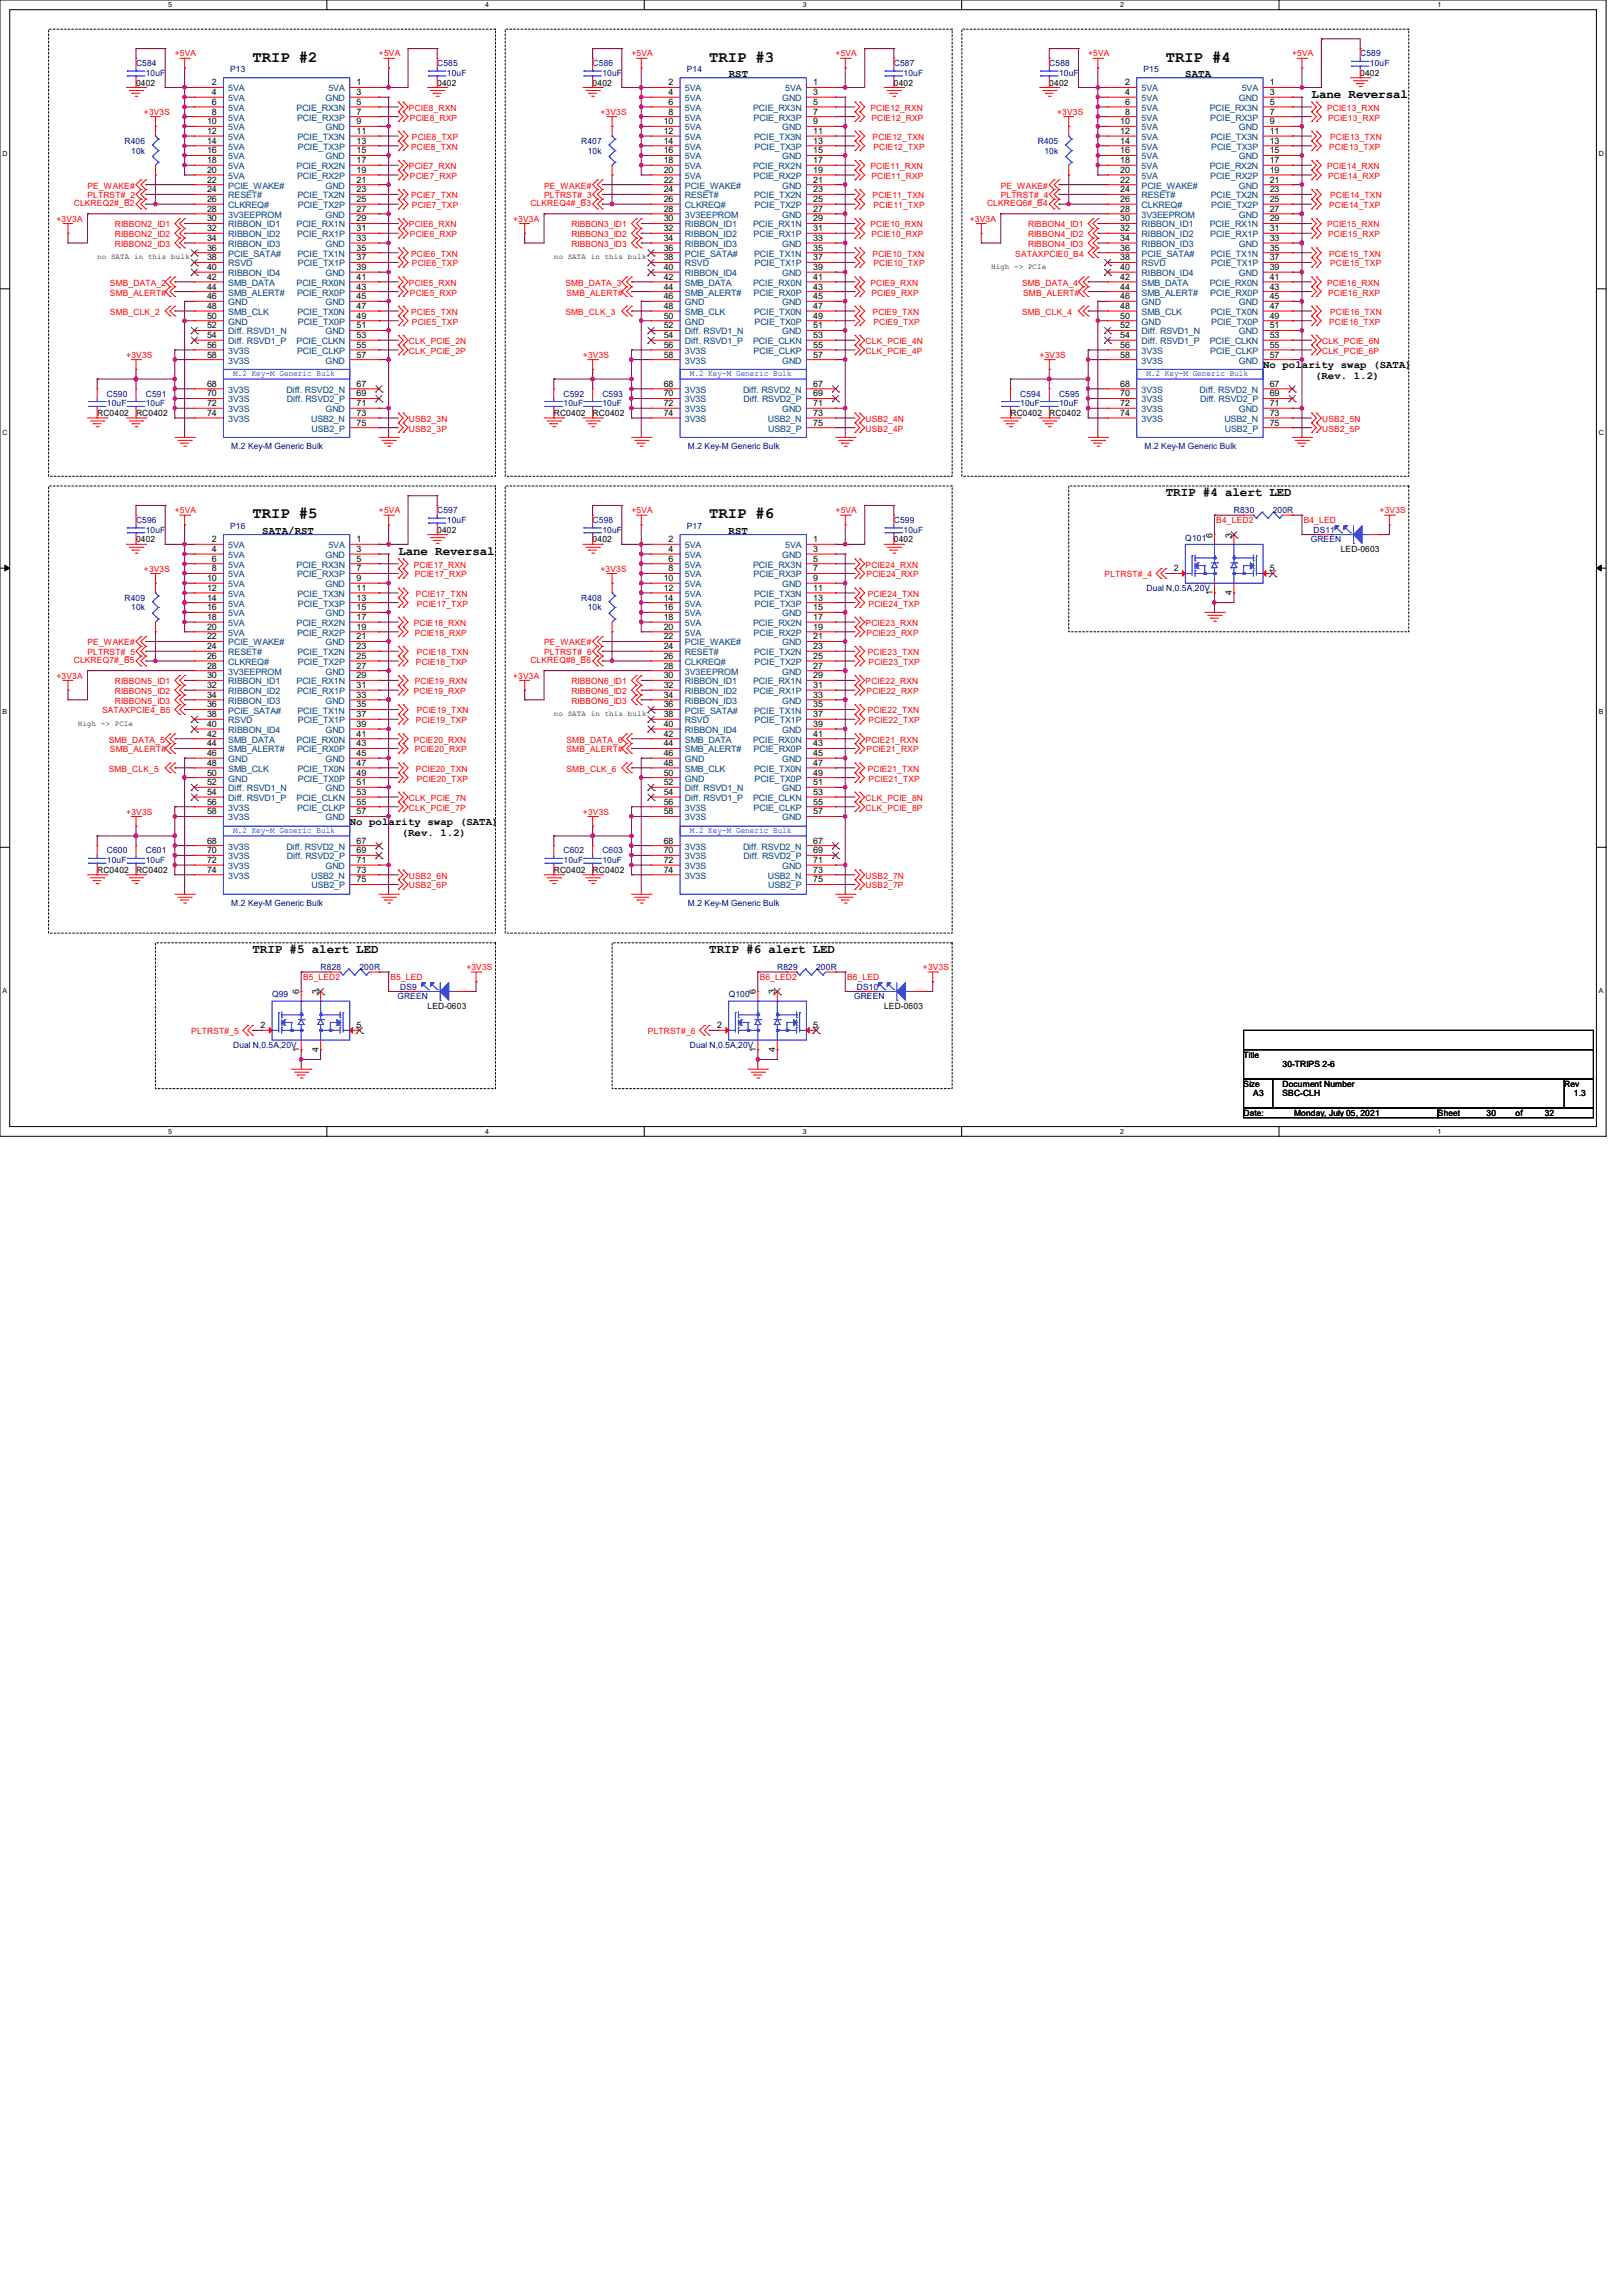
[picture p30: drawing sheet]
<svg xmlns="http://www.w3.org/2000/svg" width="297mm" height="420mm" viewBox="0 0 297 420" stroke-linecap="round" stroke-linejoin="round" font-family="sans-serif">
<defs><g id="words">
<g font-size="2.8">
<text x="46.2" y="11.3">TRIP #2</text>
<text x="129.8" y="11.3">TRIP #3</text>
<text x="213.4" y="11.3">TRIP #4</text>
<text x="46.2" y="94.8">TRIP #5</text>
<text x="129.8" y="94.8">TRIP #6</text>
</g>
<g font-size="2.3">
<text x="240" y="17.9">Lane Reversal</text>
<text x="213.4" y="90.8">TRIP #4 alert LED</text>
<text x="72.9" y="101.4">Lane Reversal</text>
<text x="46.2" y="174.3">TRIP #5 alert LED</text>
<text x="129.8" y="174.3">TRIP #6 alert LED</text>
</g>
<g font-size="1.9">
<text x="133.3" y="14.1">RST</text>
<text x="216.9" y="14.1">SATA</text>
<text x="231.1" y="67.4">No polarity swap (SATA)</text>
<text x="240.6" y="69.3">(Rev. 1.2)</text>
<text x="48" y="97.6">SATA/RST</text>
<text x="133.3" y="97.6">RST</text>
<text x="64" y="151">No polarity swap (SATA)</text>
<text x="73.5" y="152.9">(Rev. 1.2)</text>
</g>
<g font-size="1.6" fill="#f00">
<text x="32" y="10.3">+5VA</text>
<text x="69.3" y="10.3">+5VA</text>
<text x="115.6" y="10.3">+5VA</text>
<text x="152.9" y="10.3">+5VA</text>
<text x="199.1" y="10.3">+5VA</text>
<text x="236.5" y="10.3">+5VA</text>
<text x="26.3" y="21">+3V3S</text>
<text x="74.8" y="20.3">PCIE8_RXN</text>
<text x="75" y="22.1">PCIE8_RXP</text>
<text x="109.9" y="21">+3V3S</text>
<text x="159.3" y="20.3">PCIE12_RXN</text>
<text x="159.5" y="22.1">PCIE12_RXP</text>
<text x="193.5" y="21">+3V3S</text>
<text x="242.9" y="20.3">PCIE13_RXN</text>
<text x="243" y="22.1">PCIE13_RXP</text>
<text x="75.2" y="27.4">PCIE8_TXN</text>
<text x="75.4" y="25.6">PCIE8_TXP</text>
<text x="159.7" y="25.6">PCIE12_TXN</text>
<text x="159.8" y="27.4">PCIE12_TXP</text>
<text x="243.2" y="27.4">PCIE13_TXP</text>
<text x="243.4" y="25.6">PCIE13_TXN</text>
<text x="16" y="34.5">PE_WAKE#</text>
<text x="74.8" y="30.9">PCIE7_RXN</text>
<text x="75" y="32.7">PCIE7_RXP</text>
<text x="99.6" y="34.5">PE_WAKE#</text>
<text x="159.3" y="30.9">PCIE11_RXN</text>
<text x="159.5" y="32.7">PCIE11_RXP</text>
<text x="183.1" y="34.5">PE_WAKE#</text>
<text x="242.9" y="30.9">PCIE14_RXN</text>
<text x="243" y="32.7">PCIE14_RXP</text>
<text x="10.3" y="40.6">+3V3A</text>
<text x="13.5" y="37.7">CLKREQ2#_B2</text>
<text x="16" y="36.3">PLTRST#_2</text>
<text x="21" y="41.6">RIBBON2_ID1</text>
<text x="74.8" y="41.6">PCIE6_RXN</text>
<text x="75.2" y="36.3">PCIE7_TXN</text>
<text x="75.4" y="38.1">PCIE7_TXP</text>
<text x="93.9" y="40.6">+3V3A</text>
<text x="97.1" y="37.7">CLKREQ4#_B3</text>
<text x="99.6" y="36.3">PLTRST#_3</text>
<text x="104.6" y="41.6">RIBBON3_ID1</text>
<text x="159.3" y="41.6">PCIE10_RXN</text>
<text x="159.7" y="36.3">PCIE11_TXN</text>
<text x="159.8" y="38.1">PCIE11_TXP</text>
<text x="177.5" y="40.6">+3V3A</text>
<text x="180.6" y="37.7">CLKREQ6#_B4</text>
<text x="183.1" y="36.3">PLTRST#_4</text>
<text x="188.1" y="41.6">RIBBON4_ID1</text>
<text x="242.9" y="41.6">PCIE15_RXN</text>
<text x="243.2" y="38.1">PCIE14_TXP</text>
<text x="243.4" y="36.3">PCIE14_TXN</text>
<text x="21" y="43.4">RIBBON2_ID2</text>
<text x="21" y="45.2">RIBBON2_ID3</text>
<text x="75" y="43.4">PCIE6_RXP</text>
<text x="75.2" y="46.9">PCIE6_TXN</text>
<text x="104.6" y="43.4">RIBBON3_ID2</text>
<text x="104.6" y="45.2">RIBBON3_ID3</text>
<text x="159.5" y="43.4">PCIE10_RXP</text>
<text x="159.7" y="46.9">PCIE10_TXN</text>
<text x="185.8" y="46.9">SATAXPCIE0_B4</text>
<text x="188.1" y="43.4">RIBBON4_ID2</text>
<text x="188.1" y="45.2">RIBBON4_ID3</text>
<text x="243" y="43.4">PCIE15_RXP</text>
<text x="243.2" y="46.9">PCIE15_TXN</text>
<text x="20.1" y="52.3">SMB_DATA_2</text>
<text x="74.8" y="52.3">PCIE5_RXN</text>
<text x="75.4" y="48.7">PCIE6_TXP</text>
<text x="103.5" y="52.3">SMB_DATA_3</text>
<text x="159.3" y="52.3">PCIE9_RXN</text>
<text x="159.8" y="48.7">PCIE10_TXP</text>
<text x="187" y="52.3">SMB_DATA_4</text>
<text x="242.9" y="52.3">PCIE16_RXN</text>
<text x="243.4" y="48.7">PCIE15_TXP</text>
<text x="20.1" y="54.1">SMB_ALERT#</text>
<text x="20.1" y="57.6">SMB_CLK_2</text>
<text x="75" y="54.1">PCIE5_RXP</text>
<text x="75.2" y="57.6">PCIE5_TXN</text>
<text x="75.4" y="59.4">PCIE5_TXP</text>
<text x="103.5" y="57.6">SMB_CLK_3</text>
<text x="103.7" y="54.1">SMB_ALERT#</text>
<text x="159.5" y="54.1">PCIE9_RXP</text>
<text x="159.7" y="57.6">PCIE9_TXN</text>
<text x="159.8" y="59.4">PCIE9_TXP</text>
<text x="187" y="57.6">SMB_CLK_4</text>
<text x="187.2" y="54.1">SMB_ALERT#</text>
<text x="243" y="54.1">PCIE16_RXP</text>
<text x="243.2" y="59.4">PCIE16_TXP</text>
<text x="243.4" y="57.6">PCIE16_TXN</text>
<text x="23.1" y="65.4">+3V3S</text>
<text x="74.8" y="62.9">CLK_PCIE_2N</text>
<text x="74.8" y="64.7">CLK_PCIE_2P</text>
<text x="106.7" y="65.4">+3V3S</text>
<text x="158.4" y="64.7">CLK_PCIE_4P</text>
<text x="158.4" y="62.9">CLK_PCIE_4N</text>
<text x="190.2" y="65.4">+3V3S</text>
<text x="242" y="62.9">CLK_PCIE_6N</text>
<text x="242" y="64.7">CLK_PCIE_6P</text>
<text x="74.8" y="77.2">USB2_3N</text>
<text x="158.4" y="77.2">USB2_4N</text>
<text x="242" y="77.2">USB2_5N</text>
<text x="74.8" y="78.9">USB2_3P</text>
<text x="158.4" y="78.9">USB2_4P</text>
<text x="242" y="78.9">USB2_5P</text>
<text x="32" y="93.9">+5VA</text>
<text x="69.3" y="93.9">+5VA</text>
<text x="115.6" y="93.9">+5VA</text>
<text x="152.9" y="93.9">+5VA</text>
<text x="222.6" y="95.7">B4_LED2</text>
<text x="238.6" y="95.7">B4_LED</text>
<text x="252.5" y="93.9">+3V3S</text>
<text x="26.3" y="104.6">+3V3S</text>
<text x="75.7" y="103.8">PCIE17_RXN</text>
<text x="75.9" y="105.6">PCIE17_RXP</text>
<text x="109.9" y="104.6">+3V3S</text>
<text x="158.4" y="103.8">PCIE24_RXN</text>
<text x="158.6" y="105.6">PCIE24_RXP</text>
<text x="202.1" y="105.6">PLTRST#_4</text>
<text x="76.1" y="109.2">PCIE17_TXN</text>
<text x="76.3" y="111">PCIE17_TXP</text>
<text x="158.8" y="109.2">PCIE24_TXN</text>
<text x="159" y="111">PCIE24_TXP</text>
<text x="16" y="119.8">PLTRST#_5</text>
<text x="16" y="118.1">PE_WAKE#</text>
<text x="75.7" y="114.5">PCIE18_RXN</text>
<text x="75.9" y="116.3">PCIE18_RXP</text>
<text x="76.3" y="119.8">PCIE18_TXN</text>
<text x="99.6" y="119.8">PLTRST#_6</text>
<text x="99.6" y="118.1">PE_WAKE#</text>
<text x="158.4" y="114.5">PCIE23_RXN</text>
<text x="158.6" y="116.3">PCIE23_RXP</text>
<text x="158.8" y="119.8">PCIE23_TXN</text>
<text x="10.3" y="124.1">+3V3A</text>
<text x="13.5" y="121.3">CLKREQ7#_B5</text>
<text x="21" y="125.2">RIBBON5_ID1</text>
<text x="75.9" y="125.2">PCIE19_RXN</text>
<text x="76.1" y="121.6">PCIE18_TXP</text>
<text x="93.9" y="124.1">+3V3A</text>
<text x="97.1" y="121.3">CLKREQ#8_B6</text>
<text x="104.6" y="125.2">RIBBON6_ID1</text>
<text x="158.4" y="125.2">PCIE22_RXN</text>
<text x="159" y="121.6">PCIE23_TXP</text>
<text x="18.7" y="130.5">SATAXPCIE4_B5</text>
<text x="21" y="127">RIBBON5_ID2</text>
<text x="21" y="128.7">RIBBON5_ID3</text>
<text x="75.7" y="127">PCIE19_RXP</text>
<text x="76.3" y="130.5">PCIE19_TXN</text>
<text x="104.6" y="127">RIBBON6_ID2</text>
<text x="104.6" y="128.7">RIBBON6_ID3</text>
<text x="158.6" y="127">PCIE22_RXP</text>
<text x="158.8" y="130.5">PCIE22_TXN</text>
<text x="19.9" y="135.8">SMB_DATA_5</text>
<text x="20.1" y="137.6">SMB_ALERT#</text>
<text x="75.7" y="135.8">PCIE20_RXN</text>
<text x="75.9" y="137.6">PCIE20_RXP</text>
<text x="76.1" y="132.3">PCIE19_TXP</text>
<text x="103.7" y="135.8">SMB_DATA_6</text>
<text x="103.7" y="137.6">SMB_ALERT#</text>
<text x="158.4" y="135.8">PCIE21_RXN</text>
<text x="158.6" y="137.6">PCIE21_RXP</text>
<text x="159" y="132.3">PCIE22_TXP</text>
<text x="19.9" y="141.2">SMB_CLK_5</text>
<text x="76.1" y="141.2">PCIE20_TXN</text>
<text x="76.3" y="143">PCIE20_TXP</text>
<text x="103.7" y="141.2">SMB_CLK_6</text>
<text x="158.8" y="141.2">PCIE21_TXN</text>
<text x="159" y="143">PCIE21_TXP</text>
<text x="23.1" y="149">+3V3S</text>
<text x="74.8" y="146.5">CLK_PCIE_7N</text>
<text x="74.8" y="148.3">CLK_PCIE_7P</text>
<text x="106.7" y="149">+3V3S</text>
<text x="158.4" y="146.5">CLK_PCIE_8N</text>
<text x="158.4" y="148.3">CLK_PCIE_8P</text>
<text x="74.8" y="160.7">USB2_6N</text>
<text x="158.4" y="160.7">USB2_7N</text>
<text x="74.8" y="162.5">USB2_6P</text>
<text x="158.4" y="162.5">USB2_7P</text>
<text x="55.5" y="179.2">B5_LED2</text>
<text x="71.5" y="179.2">B5_LED</text>
<text x="85.3" y="177.5">+3V3S</text>
<text x="139" y="179.2">B6_LED2</text>
<text x="155" y="179.2">B6_LED</text>
<text x="168.9" y="177.5">+3V3S</text>
<text x="35" y="189.2">PLTRST#_5</text>
<text x="118.6" y="189.2">PLTRST#_6</text>
</g>
<g font-size="1.6" fill="#000080">
<text x="248.9" y="10.3">C589</text>
<text x="24.9" y="12.1">C584</text>
<text x="26.7" y="13.9">10uF</text>
<text x="42.1" y="13.2">P13</text>
<text x="80" y="12.1">C585</text>
<text x="81.8" y="13.9">10uF</text>
<text x="108.5" y="12.1">C586</text>
<text x="110.2" y="13.9">10uF</text>
<text x="125.7" y="13.2">P14</text>
<text x="163.6" y="12.1">C587</text>
<text x="165.4" y="13.9">10uF</text>
<text x="192" y="12.1">C588</text>
<text x="193.8" y="13.9">10uF</text>
<text x="209.3" y="13.2">P15</text>
<text x="250.7" y="12.1">10uF</text>
<text x="22.8" y="26.3">R406</text>
<text x="24" y="28.1">10k</text>
<text x="106.3" y="26.3">R407</text>
<text x="107.6" y="28.1">10k</text>
<text x="189.9" y="26.3">R405</text>
<text x="191.1" y="28.1">10k</text>
<text x="19.6" y="72.6">C590</text>
<text x="19.6" y="74.3">10uF</text>
<text x="26.7" y="72.6">C591</text>
<text x="26.7" y="74.3">10uF</text>
<text x="103.1" y="72.6">C592</text>
<text x="103.1" y="74.3">10uF</text>
<text x="110.2" y="72.6">C593</text>
<text x="110.2" y="74.3">10uF</text>
<text x="186.7" y="72.6">C594</text>
<text x="186.7" y="74.3">10uF</text>
<text x="193.8" y="72.6">C595</text>
<text x="193.8" y="74.3">10uF</text>
<text x="42.3" y="82.2">M.2 Key-M Generic Bulk</text>
<text x="125.9" y="82.2">M.2 Key-M Generic Bulk</text>
<text x="209.5" y="82.2">M.2 Key-M Generic Bulk</text>
<text x="24.9" y="95.7">C596</text>
<text x="80" y="93.9">C597</text>
<text x="81.8" y="95.7">10uF</text>
<text x="108.5" y="95.7">C598</text>
<text x="163.6" y="95.7">C599</text>
<text x="225.8" y="93.9">R830</text>
<text x="232.9" y="93.9">200R</text>
<text x="26.7" y="97.4">10uF</text>
<text x="42.1" y="96.7">P16</text>
<text x="110.2" y="97.4">10uF</text>
<text x="125.7" y="96.7">P17</text>
<text x="165.4" y="97.4">10uF</text>
<text x="216.9" y="98.9">Q101</text>
<text x="239.9" y="99.2">GREEN</text>
<text x="240.4" y="97.4">DS11</text>
<text x="22.8" y="109.9">R409</text>
<text x="24" y="111.7">10k</text>
<text x="106.3" y="109.9">R408</text>
<text x="107.6" y="111.7">10k</text>
<text x="209.8" y="108.1">Dual N,0.5A,20V</text>
<text x="19.6" y="156.1">C600</text>
<text x="19.6" y="157.9">10uF</text>
<text x="26.7" y="156.1">C601</text>
<text x="26.7" y="157.9">10uF</text>
<text x="103.1" y="156.1">C602</text>
<text x="103.1" y="157.9">10uF</text>
<text x="110.2" y="156.1">C603</text>
<text x="110.2" y="157.9">10uF</text>
<text x="42.3" y="165.7">M.2 Key-M Generic Bulk</text>
<text x="125.9" y="165.7">M.2 Key-M Generic Bulk</text>
<text x="58.7" y="177.5">R828</text>
<text x="65.8" y="177.5">200R</text>
<text x="142.2" y="177.5">R829</text>
<text x="149.3" y="177.5">200R</text>
<text x="49.8" y="182.5">Q99</text>
<text x="72.7" y="182.8">GREEN</text>
<text x="73.2" y="181">DS9</text>
<text x="133.3" y="182.5">Q100</text>
<text x="156.3" y="182.8">GREEN</text>
<text x="156.8" y="181">DS10</text>
<text x="42.7" y="191.7">Dual N,0.5A,20V</text>
<text x="126.2" y="191.7">Dual N,0.5A,20V</text>
</g>
<g font-size="1.6">
<text x="24.9" y="15.7">0402</text>
<text x="38.8" y="15.6">2</text>
<text x="38.8" y="17.4">4</text>
<text x="65.2" y="15.6">1</text>
<text x="65.2" y="17.4">3</text>
<text x="80" y="15.7">0402</text>
<text x="108.5" y="15.7">0402</text>
<text x="122.3" y="15.6">2</text>
<text x="122.3" y="17.4">4</text>
<text x="148.8" y="15.6">1</text>
<text x="148.8" y="17.4">3</text>
<text x="163.6" y="15.7">0402</text>
<text x="192" y="15.7">0402</text>
<text x="205.9" y="15.6">2</text>
<text x="205.9" y="17.4">4</text>
<text x="232.4" y="15.6">1</text>
<text x="232.4" y="17.4">3</text>
<text x="248.9" y="13.9">0402</text>
<text x="37.9" y="22.7">10</text>
<text x="38.8" y="19.2">6</text>
<text x="38.8" y="21">8</text>
<text x="65.2" y="19.2">5</text>
<text x="65.2" y="21">7</text>
<text x="65.2" y="22.7">9</text>
<text x="121.5" y="22.7">10</text>
<text x="122.3" y="19.2">6</text>
<text x="122.3" y="21">8</text>
<text x="148.8" y="19.2">5</text>
<text x="148.8" y="21">7</text>
<text x="148.8" y="22.7">9</text>
<text x="205" y="22.7">10</text>
<text x="205.9" y="19.2">6</text>
<text x="205.9" y="21">8</text>
<text x="232.4" y="19.2">5</text>
<text x="232.4" y="21">7</text>
<text x="232.4" y="22.7">9</text>
<text x="37.9" y="24.5">12</text>
<text x="37.9" y="26.3">14</text>
<text x="37.9" y="28.1">16</text>
<text x="37.9" y="29.8">18</text>
<text x="65.2" y="28.1">15</text>
<text x="65.2" y="24.5">11</text>
<text x="65.2" y="26.3">13</text>
<text x="65.2" y="29.8">17</text>
<text x="121.5" y="24.5">12</text>
<text x="121.5" y="26.3">14</text>
<text x="121.5" y="28.1">16</text>
<text x="121.5" y="29.8">18</text>
<text x="148.8" y="28.1">15</text>
<text x="148.8" y="24.5">11</text>
<text x="148.8" y="26.3">13</text>
<text x="148.8" y="29.8">17</text>
<text x="205" y="24.5">12</text>
<text x="205" y="26.3">14</text>
<text x="205" y="28.1">16</text>
<text x="205" y="29.8">18</text>
<text x="232.4" y="28.1">15</text>
<text x="232.4" y="24.5">11</text>
<text x="232.4" y="26.3">13</text>
<text x="232.4" y="29.8">17</text>
<text x="37.9" y="31.6">20</text>
<text x="37.9" y="33.4">22</text>
<text x="37.9" y="35.2">24</text>
<text x="65.2" y="31.6">19</text>
<text x="65.2" y="33.4">21</text>
<text x="65.2" y="35.2">23</text>
<text x="121.5" y="31.6">20</text>
<text x="121.5" y="33.4">22</text>
<text x="121.5" y="35.2">24</text>
<text x="148.8" y="31.6">19</text>
<text x="148.8" y="33.4">21</text>
<text x="148.8" y="35.2">23</text>
<text x="205" y="31.6">20</text>
<text x="205" y="33.4">22</text>
<text x="205" y="35.2">24</text>
<text x="232.4" y="31.6">19</text>
<text x="232.4" y="33.4">21</text>
<text x="232.4" y="35.2">23</text>
<text x="37.9" y="38.7">28</text>
<text x="37.9" y="40.5">30</text>
<text x="37.9" y="37">26</text>
<text x="65.2" y="37">25</text>
<text x="65.2" y="38.7">27</text>
<text x="65.2" y="40.5">29</text>
<text x="121.5" y="38.7">28</text>
<text x="121.5" y="40.5">30</text>
<text x="121.5" y="37">26</text>
<text x="148.8" y="37">25</text>
<text x="148.8" y="38.7">27</text>
<text x="148.8" y="40.5">29</text>
<text x="205" y="38.7">28</text>
<text x="205" y="40.5">30</text>
<text x="205" y="37">26</text>
<text x="232.4" y="37">25</text>
<text x="232.4" y="38.7">27</text>
<text x="232.4" y="40.5">29</text>
<text x="37.9" y="42.3">32</text>
<text x="37.9" y="44.1">34</text>
<text x="37.9" y="45.8">36</text>
<text x="37.9" y="47.6">38</text>
<text x="65.2" y="42.3">31</text>
<text x="65.2" y="44.1">33</text>
<text x="65.2" y="45.8">35</text>
<text x="65.2" y="47.6">37</text>
<text x="121.5" y="42.3">32</text>
<text x="121.5" y="44.1">34</text>
<text x="121.5" y="45.8">36</text>
<text x="121.5" y="47.6">38</text>
<text x="148.8" y="42.3">31</text>
<text x="148.8" y="44.1">33</text>
<text x="148.8" y="45.8">35</text>
<text x="148.8" y="47.6">37</text>
<text x="205" y="42.3">32</text>
<text x="205" y="44.1">34</text>
<text x="205" y="45.8">36</text>
<text x="205" y="47.6">38</text>
<text x="232.4" y="42.3">31</text>
<text x="232.4" y="44.1">33</text>
<text x="232.4" y="45.8">35</text>
<text x="232.4" y="47.6">37</text>
<text x="37.9" y="49.4">40</text>
<text x="37.9" y="51.2">42</text>
<text x="37.9" y="53">44</text>
<text x="65.2" y="49.4">39</text>
<text x="65.2" y="51.2">41</text>
<text x="65.2" y="53">43</text>
<text x="121.5" y="49.4">40</text>
<text x="121.5" y="51.2">42</text>
<text x="121.5" y="53">44</text>
<text x="148.8" y="49.4">39</text>
<text x="148.8" y="51.2">41</text>
<text x="148.8" y="53">43</text>
<text x="205" y="49.4">40</text>
<text x="205" y="51.2">42</text>
<text x="205" y="53">44</text>
<text x="232.4" y="49.4">39</text>
<text x="232.4" y="51.2">41</text>
<text x="232.4" y="53">43</text>
<text x="37.9" y="54.7">46</text>
<text x="37.9" y="56.5">48</text>
<text x="37.9" y="58.3">50</text>
<text x="65.2" y="54.7">45</text>
<text x="65.2" y="56.5">47</text>
<text x="65.2" y="58.3">49</text>
<text x="121.5" y="54.7">46</text>
<text x="121.5" y="56.5">48</text>
<text x="121.5" y="58.3">50</text>
<text x="148.8" y="54.7">45</text>
<text x="148.8" y="56.5">47</text>
<text x="148.8" y="58.3">49</text>
<text x="205" y="54.7">46</text>
<text x="205" y="56.5">48</text>
<text x="205" y="58.3">50</text>
<text x="232.4" y="54.7">45</text>
<text x="232.4" y="56.5">47</text>
<text x="232.4" y="58.3">49</text>
<text x="37.9" y="60.1">52</text>
<text x="37.9" y="61.8">54</text>
<text x="37.9" y="63.6">56</text>
<text x="37.9" y="65.4">58</text>
<text x="65.2" y="60.1">51</text>
<text x="65.2" y="61.8">53</text>
<text x="65.2" y="63.6">55</text>
<text x="65.2" y="65.4">57</text>
<text x="121.5" y="60.1">52</text>
<text x="121.5" y="61.8">54</text>
<text x="121.5" y="63.6">56</text>
<text x="121.5" y="65.4">58</text>
<text x="148.8" y="60.1">51</text>
<text x="148.8" y="61.8">53</text>
<text x="148.8" y="63.6">55</text>
<text x="148.8" y="65.4">57</text>
<text x="205" y="60.1">52</text>
<text x="205" y="61.8">54</text>
<text x="205" y="63.6">56</text>
<text x="205" y="65.4">58</text>
<text x="232.4" y="60.1">51</text>
<text x="232.4" y="61.8">53</text>
<text x="232.4" y="63.6">55</text>
<text x="232.4" y="65.4">57</text>
<text x="37.9" y="70.7">68</text>
<text x="65.2" y="70.7">67</text>
<text x="121.5" y="70.7">68</text>
<text x="148.8" y="70.7">67</text>
<text x="205" y="70.7">68</text>
<text x="232.4" y="70.7">67</text>
<text x="17.8" y="76.1">RC0402</text>
<text x="24.9" y="76.1">RC0402</text>
<text x="37.9" y="72.5">70</text>
<text x="37.9" y="74.3">72</text>
<text x="37.9" y="76.1">74</text>
<text x="65.2" y="72.5">69</text>
<text x="65.2" y="74.3">71</text>
<text x="65.2" y="76.1">73</text>
<text x="65.2" y="77.9">75</text>
<text x="101.3" y="76.1">RC0402</text>
<text x="108.5" y="76.1">RC0402</text>
<text x="121.5" y="72.5">70</text>
<text x="121.5" y="74.3">72</text>
<text x="121.5" y="76.1">74</text>
<text x="148.8" y="72.5">69</text>
<text x="148.8" y="74.3">71</text>
<text x="148.8" y="76.1">73</text>
<text x="148.8" y="77.9">75</text>
<text x="184.9" y="76.1">RC0402</text>
<text x="192" y="76.1">RC0402</text>
<text x="205" y="72.5">70</text>
<text x="205" y="74.3">72</text>
<text x="205" y="76.1">74</text>
<text x="232.4" y="72.5">69</text>
<text x="232.4" y="74.3">71</text>
<text x="232.4" y="76.1">73</text>
<text x="232.4" y="77.9">75</text>
<text x="24.9" y="99.2">0402</text>
<text x="38.8" y="99.2">2</text>
<text x="38.8" y="101">4</text>
<text x="65.2" y="99.2">1</text>
<text x="65.2" y="101">3</text>
<text x="80" y="97.4">0402</text>
<text x="108.5" y="99.2">0402</text>
<text x="122.3" y="99.2">2</text>
<text x="122.3" y="101">4</text>
<text x="148.8" y="99.2">1</text>
<text x="148.8" y="101">3</text>
<text x="163.6" y="99.2">0402</text>
<text x="221.9" y="98.3" transform="rotate(-90 221.9 98.3)">6</text>
<text x="225.4" y="98.3" transform="rotate(-90 225.4 98.3)">3</text>
<text x="245.4" y="101">LED-0603</text>
<text x="37.9" y="106.3">10</text>
<text x="38.8" y="102.7">6</text>
<text x="38.8" y="104.5">8</text>
<text x="65.2" y="102.7">5</text>
<text x="65.2" y="104.5">7</text>
<text x="65.2" y="106.3">9</text>
<text x="121.5" y="106.3">10</text>
<text x="122.3" y="102.7">6</text>
<text x="122.3" y="104.5">8</text>
<text x="148.8" y="102.7">5</text>
<text x="148.8" y="104.5">7</text>
<text x="148.8" y="106.3">9</text>
<text x="214.8" y="104.5">2</text>
<text x="232.4" y="104.5">5</text>
<text x="37.9" y="108.1">12</text>
<text x="37.9" y="109.9">14</text>
<text x="37.9" y="111.6">16</text>
<text x="37.9" y="113.4">18</text>
<text x="65.2" y="111.6">15</text>
<text x="65.2" y="108.1">11</text>
<text x="65.2" y="109.9">13</text>
<text x="65.2" y="113.4">17</text>
<text x="121.5" y="108.1">12</text>
<text x="121.5" y="109.9">14</text>
<text x="121.5" y="111.6">16</text>
<text x="121.5" y="113.4">18</text>
<text x="148.8" y="111.6">15</text>
<text x="148.8" y="108.1">11</text>
<text x="148.8" y="109.9">13</text>
<text x="148.8" y="113.4">17</text>
<text x="221.9" y="108.8" transform="rotate(-90 221.9 108.8)">1</text>
<text x="225.4" y="108.8" transform="rotate(-90 225.4 108.8)">4</text>
<text x="37.9" y="115.2">20</text>
<text x="37.9" y="117">22</text>
<text x="37.9" y="118.7">24</text>
<text x="65.2" y="115.2">19</text>
<text x="65.2" y="117">21</text>
<text x="65.2" y="118.7">23</text>
<text x="121.5" y="115.2">20</text>
<text x="121.5" y="117">22</text>
<text x="121.5" y="118.7">24</text>
<text x="148.8" y="115.2">19</text>
<text x="148.8" y="117">21</text>
<text x="148.8" y="118.7">23</text>
<text x="37.9" y="122.3">28</text>
<text x="37.9" y="124.1">30</text>
<text x="37.9" y="125.9">32</text>
<text x="37.9" y="120.5">26</text>
<text x="65.2" y="120.5">25</text>
<text x="65.2" y="122.3">27</text>
<text x="65.2" y="124.1">29</text>
<text x="65.2" y="125.9">31</text>
<text x="121.5" y="122.3">28</text>
<text x="121.5" y="124.1">30</text>
<text x="121.5" y="125.9">32</text>
<text x="121.5" y="120.5">26</text>
<text x="148.8" y="120.5">25</text>
<text x="148.8" y="122.3">27</text>
<text x="148.8" y="124.1">29</text>
<text x="148.8" y="125.9">31</text>
<text x="37.9" y="127.6">34</text>
<text x="37.9" y="129.4">36</text>
<text x="37.9" y="131.2">38</text>
<text x="65.2" y="127.6">33</text>
<text x="65.2" y="129.4">35</text>
<text x="65.2" y="131.2">37</text>
<text x="121.5" y="127.6">34</text>
<text x="121.5" y="129.4">36</text>
<text x="121.5" y="131.2">38</text>
<text x="148.8" y="127.6">33</text>
<text x="148.8" y="129.4">35</text>
<text x="148.8" y="131.2">37</text>
<text x="37.9" y="133">40</text>
<text x="37.9" y="134.7">42</text>
<text x="37.9" y="136.5">44</text>
<text x="65.2" y="133">39</text>
<text x="65.2" y="134.7">41</text>
<text x="65.2" y="136.5">43</text>
<text x="121.5" y="133">40</text>
<text x="121.5" y="134.7">42</text>
<text x="121.5" y="136.5">44</text>
<text x="148.8" y="133">39</text>
<text x="148.8" y="134.7">41</text>
<text x="148.8" y="136.5">43</text>
<text x="37.9" y="138.3">46</text>
<text x="37.9" y="140.1">48</text>
<text x="37.9" y="141.9">50</text>
<text x="37.9" y="143.6">52</text>
<text x="65.2" y="138.3">45</text>
<text x="65.2" y="140.1">47</text>
<text x="65.2" y="141.9">49</text>
<text x="65.2" y="143.6">51</text>
<text x="121.5" y="138.3">46</text>
<text x="121.5" y="140.1">48</text>
<text x="121.5" y="141.9">50</text>
<text x="121.5" y="143.6">52</text>
<text x="148.8" y="138.3">45</text>
<text x="148.8" y="140.1">47</text>
<text x="148.8" y="141.9">49</text>
<text x="148.8" y="143.6">51</text>
<text x="37.9" y="145.4">54</text>
<text x="37.9" y="147.2">56</text>
<text x="37.9" y="149">58</text>
<text x="65.2" y="145.4">53</text>
<text x="65.2" y="147.2">55</text>
<text x="65.2" y="149">57</text>
<text x="121.5" y="145.4">54</text>
<text x="121.5" y="147.2">56</text>
<text x="121.5" y="149">58</text>
<text x="148.8" y="145.4">53</text>
<text x="148.8" y="147.2">55</text>
<text x="148.8" y="149">57</text>
<text x="37.9" y="154.3">68</text>
<text x="65.2" y="154.3">67</text>
<text x="121.5" y="154.3">68</text>
<text x="148.8" y="154.3">67</text>
<text x="17.8" y="159.7">RC0402</text>
<text x="24.9" y="159.7">RC0402</text>
<text x="37.9" y="156.1">70</text>
<text x="37.9" y="157.9">72</text>
<text x="37.9" y="159.6">74</text>
<text x="65.2" y="156.1">69</text>
<text x="65.2" y="157.9">71</text>
<text x="65.2" y="159.6">73</text>
<text x="65.2" y="161.4">75</text>
<text x="101.3" y="159.7">RC0402</text>
<text x="108.5" y="159.7">RC0402</text>
<text x="121.5" y="156.1">70</text>
<text x="121.5" y="157.9">72</text>
<text x="121.5" y="159.6">74</text>
<text x="148.8" y="156.1">69</text>
<text x="148.8" y="157.9">71</text>
<text x="148.8" y="159.6">73</text>
<text x="148.8" y="161.4">75</text>
<text x="54.7" y="181.9" transform="rotate(-90 54.7 181.9)">6</text>
<text x="58.3" y="181.9" transform="rotate(-90 58.3 181.9)">3</text>
<text x="78.2" y="184.6">LED-0603</text>
<text x="138.3" y="181.9" transform="rotate(-90 138.3 181.9)">6</text>
<text x="141.9" y="181.9" transform="rotate(-90 141.9 181.9)">3</text>
<text x="161.8" y="184.6">LED-0603</text>
<text x="47.7" y="188.1">2</text>
<text x="65.2" y="188.1">5</text>
<text x="131.2" y="188.1">2</text>
<text x="148.8" y="188.1">5</text>
<text x="54.7" y="192.4" transform="rotate(-90 54.7 192.4)">1</text>
<text x="58.3" y="192.4" transform="rotate(-90 58.3 192.4)">4</text>
<text x="138.3" y="192.4" transform="rotate(-90 138.3 192.4)">1</text>
<text x="141.9" y="192.4" transform="rotate(-90 141.9 192.4)">4</text>
<text x="227.6" y="193.5">Title</text>
<text x="234.7" y="195.2">30-TRIPS 2-6</text>
<text x="227.6" y="198.8">Size</text>
<text x="229.4" y="200.6">A3</text>
<text x="234.7" y="198.8">Document Number</text>
<text x="234.7" y="200.6">SBC-CLH</text>
<text x="286.3" y="198.8">Rev</text>
<text x="288" y="200.6">1.3</text>
<text x="227.6" y="204.1">Date:</text>
<text x="236.8" y="204.1">Monday, July 05, 2021</text>
<text x="263.1" y="204.1">Sheet</text>
<text x="272" y="204.1">30</text>
<text x="277.4" y="204.1">of</text>
<text x="282.7" y="204.1">32</text>
</g>
<g font-size="1.6" fill="#004080">
<text x="41.8" y="16.7">5VA</text>
<text x="60.1" y="16.7">5VA</text>
<text x="125.3" y="16.7">5VA</text>
<text x="143.7" y="16.7">5VA</text>
<text x="208.9" y="16.7">5VA</text>
<text x="227.2" y="16.7">5VA</text>
<text x="41.8" y="18.5">5VA</text>
<text x="41.8" y="20.3">5VA</text>
<text x="41.8" y="22.1">5VA</text>
<text x="41.8" y="23.8">5VA</text>
<text x="54.3" y="20.3">PCIE_RX3N</text>
<text x="54.4" y="22.1">PCIE_RX3P</text>
<text x="59.6" y="23.8">GND</text>
<text x="59.6" y="18.5">GND</text>
<text x="125.3" y="18.5">5VA</text>
<text x="125.3" y="20.3">5VA</text>
<text x="125.3" y="22.1">5VA</text>
<text x="125.3" y="23.8">5VA</text>
<text x="137.8" y="20.3">PCIE_RX3N</text>
<text x="137.9" y="22.1">PCIE_RX3P</text>
<text x="143.1" y="23.8">GND</text>
<text x="143.1" y="18.5">GND</text>
<text x="208.9" y="18.5">5VA</text>
<text x="208.9" y="20.3">5VA</text>
<text x="208.9" y="22.1">5VA</text>
<text x="208.9" y="23.8">5VA</text>
<text x="221.4" y="20.3">PCIE_RX3N</text>
<text x="221.5" y="22.1">PCIE_RX3P</text>
<text x="226.7" y="23.8">GND</text>
<text x="226.7" y="18.5">GND</text>
<text x="41.8" y="25.6">5VA</text>
<text x="41.8" y="27.4">5VA</text>
<text x="41.8" y="29.2">5VA</text>
<text x="54.4" y="25.6">PCIE_TX3N</text>
<text x="54.5" y="27.4">PCIE_TX3P</text>
<text x="59.6" y="29.2">GND</text>
<text x="125.3" y="25.6">5VA</text>
<text x="125.3" y="27.4">5VA</text>
<text x="125.3" y="29.2">5VA</text>
<text x="138" y="25.6">PCIE_TX3N</text>
<text x="138.1" y="27.4">PCIE_TX3P</text>
<text x="143.1" y="29.2">GND</text>
<text x="208.9" y="25.6">5VA</text>
<text x="208.9" y="27.4">5VA</text>
<text x="208.9" y="29.2">5VA</text>
<text x="221.6" y="25.6">PCIE_TX3N</text>
<text x="221.7" y="27.4">PCIE_TX3P</text>
<text x="226.7" y="29.2">GND</text>
<text x="41.8" y="30.9">5VA</text>
<text x="41.8" y="32.7">5VA</text>
<text x="41.8" y="34.5">PCIE_WAKE#</text>
<text x="54.3" y="30.9">PCIE_RX2N</text>
<text x="54.4" y="32.7">PCIE_RX2P</text>
<text x="59.6" y="34.5">GND</text>
<text x="125.3" y="30.9">5VA</text>
<text x="125.3" y="32.7">5VA</text>
<text x="125.3" y="34.5">PCIE_WAKE#</text>
<text x="137.8" y="30.9">PCIE_RX2N</text>
<text x="137.9" y="32.7">PCIE_RX2P</text>
<text x="143.1" y="34.5">GND</text>
<text x="208.9" y="30.9">5VA</text>
<text x="208.9" y="32.7">5VA</text>
<text x="208.9" y="34.5">PCIE_WAKE#</text>
<text x="221.4" y="30.9">PCIE_RX2N</text>
<text x="221.5" y="32.7">PCIE_RX2P</text>
<text x="226.7" y="34.5">GND</text>
<text x="41.8" y="36.3">RESET#</text>
<text x="41.8" y="39.8">3V3EEPROM</text>
<text x="41.8" y="41.6">RIBBON_ID1</text>
<text x="41.8" y="38.1">CLKREQ#</text>
<text x="54.3" y="41.6">PCIE_RX1N</text>
<text x="54.4" y="36.3">PCIE_TX2N</text>
<text x="54.5" y="38.1">PCIE_TX2P</text>
<text x="59.6" y="39.8">GND</text>
<text x="125.3" y="36.3">RESET#</text>
<text x="125.3" y="39.8">3V3EEPROM</text>
<text x="125.3" y="41.6">RIBBON_ID1</text>
<text x="125.3" y="38.1">CLKREQ#</text>
<text x="137.8" y="41.6">PCIE_RX1N</text>
<text x="138" y="36.3">PCIE_TX2N</text>
<text x="138.1" y="38.1">PCIE_TX2P</text>
<text x="143.1" y="39.8">GND</text>
<text x="208.9" y="36.3">RESET#</text>
<text x="208.9" y="39.8">3V3EEPROM</text>
<text x="208.9" y="41.6">RIBBON_ID1</text>
<text x="208.9" y="38.1">CLKREQ#</text>
<text x="221.4" y="41.6">PCIE_RX1N</text>
<text x="221.6" y="36.3">PCIE_TX2N</text>
<text x="221.7" y="38.1">PCIE_TX2P</text>
<text x="226.7" y="39.8">GND</text>
<text x="41.8" y="43.4">RIBBON_ID2</text>
<text x="41.8" y="45.2">RIBBON_ID3</text>
<text x="41.8" y="46.9">PCIE_SATA#</text>
<text x="54.4" y="43.4">PCIE_RX1P</text>
<text x="54.4" y="46.9">PCIE_TX1N</text>
<text x="59.6" y="45.2">GND</text>
<text x="125.3" y="43.4">RIBBON_ID2</text>
<text x="125.3" y="45.2">RIBBON_ID3</text>
<text x="125.3" y="46.9">PCIE_SATA#</text>
<text x="137.9" y="43.4">PCIE_RX1P</text>
<text x="138" y="46.9">PCIE_TX1N</text>
<text x="143.1" y="45.2">GND</text>
<text x="208.9" y="43.4">RIBBON_ID2</text>
<text x="208.9" y="45.2">RIBBON_ID3</text>
<text x="208.9" y="46.9">PCIE_SATA#</text>
<text x="221.5" y="43.4">PCIE_RX1P</text>
<text x="221.6" y="46.9">PCIE_TX1N</text>
<text x="226.7" y="45.2">GND</text>
<text x="41.8" y="48.7">RSVD</text>
<text x="41.8" y="50.5">RIBBON_ID4</text>
<text x="41.8" y="52.3">SMB_DATA</text>
<text x="54.3" y="52.3">PCIE_RX0N</text>
<text x="54.5" y="48.7">PCIE_TX1P</text>
<text x="59.6" y="50.5">GND</text>
<text x="125.3" y="48.7">RSVD</text>
<text x="125.3" y="50.5">RIBBON_ID4</text>
<text x="125.3" y="52.3">SMB_DATA</text>
<text x="137.8" y="52.3">PCIE_RX0N</text>
<text x="138.1" y="48.7">PCIE_TX1P</text>
<text x="143.1" y="50.5">GND</text>
<text x="208.9" y="48.7">RSVD</text>
<text x="208.9" y="50.5">RIBBON_ID4</text>
<text x="208.9" y="52.3">SMB_DATA</text>
<text x="221.4" y="52.3">PCIE_RX0N</text>
<text x="221.7" y="48.7">PCIE_TX1P</text>
<text x="226.7" y="50.5">GND</text>
<text x="41.8" y="54.1">SMB_ALERT#</text>
<text x="41.8" y="55.8">GND</text>
<text x="41.8" y="57.6">SMB_CLK</text>
<text x="41.8" y="59.4">GND</text>
<text x="54.4" y="54.1">PCIE_RX0P</text>
<text x="54.4" y="57.6">PCIE_TX0N</text>
<text x="54.5" y="59.4">PCIE_TX0P</text>
<text x="59.6" y="55.8">GND</text>
<text x="125.3" y="54.1">SMB_ALERT#</text>
<text x="125.3" y="55.8">GND</text>
<text x="125.3" y="57.6">SMB_CLK</text>
<text x="125.3" y="59.4">GND</text>
<text x="137.9" y="54.1">PCIE_RX0P</text>
<text x="138" y="57.6">PCIE_TX0N</text>
<text x="138.1" y="59.4">PCIE_TX0P</text>
<text x="143.1" y="55.8">GND</text>
<text x="208.9" y="54.1">SMB_ALERT#</text>
<text x="208.9" y="55.8">GND</text>
<text x="208.9" y="57.6">SMB_CLK</text>
<text x="208.9" y="59.4">GND</text>
<text x="221.5" y="54.1">PCIE_RX0P</text>
<text x="221.6" y="57.6">PCIE_TX0N</text>
<text x="221.7" y="59.4">PCIE_TX0P</text>
<text x="226.7" y="55.8">GND</text>
<text x="41.8" y="61.2">Diff. RSVD1_N</text>
<text x="41.8" y="63">Diff. RSVD1_P</text>
<text x="41.8" y="64.7">3V3S</text>
<text x="54.3" y="63">PCIE_CLKN</text>
<text x="54.4" y="64.7">PCIE_CLKP</text>
<text x="59.6" y="61.2">GND</text>
<text x="125.3" y="61.2">Diff. RSVD1_N</text>
<text x="125.3" y="63">Diff. RSVD1_P</text>
<text x="125.3" y="64.7">3V3S</text>
<text x="137.8" y="63">PCIE_CLKN</text>
<text x="137.9" y="64.7">PCIE_CLKP</text>
<text x="143.1" y="61.2">GND</text>
<text x="208.9" y="61.2">Diff. RSVD1_N</text>
<text x="208.9" y="63">Diff. RSVD1_P</text>
<text x="208.9" y="64.7">3V3S</text>
<text x="221.4" y="63">PCIE_CLKN</text>
<text x="221.5" y="64.7">PCIE_CLKP</text>
<text x="226.7" y="61.2">GND</text>
<text x="41.8" y="71.8">3V3S</text>
<text x="41.8" y="66.5">3V3S</text>
<text x="52.4" y="71.8">Diff. RSVD2_N</text>
<text x="59.6" y="66.5">GND</text>
<text x="125.3" y="71.8">3V3S</text>
<text x="125.3" y="66.5">3V3S</text>
<text x="136" y="71.8">Diff. RSVD2_N</text>
<text x="143.1" y="66.5">GND</text>
<text x="208.9" y="71.8">3V3S</text>
<text x="208.9" y="66.5">3V3S</text>
<text x="219.5" y="71.8">Diff. RSVD2_N</text>
<text x="226.7" y="66.5">GND</text>
<text x="41.8" y="73.6">3V3S</text>
<text x="41.8" y="75.4">3V3S</text>
<text x="41.8" y="77.2">3V3S</text>
<text x="52.5" y="73.6">Diff. RSVD2_P</text>
<text x="56.9" y="77.2">USB2_N</text>
<text x="59.6" y="75.4">GND</text>
<text x="125.3" y="73.6">3V3S</text>
<text x="125.3" y="75.4">3V3S</text>
<text x="125.3" y="77.2">3V3S</text>
<text x="136.1" y="73.6">Diff. RSVD2_P</text>
<text x="140.5" y="77.2">USB2_N</text>
<text x="143.1" y="75.4">GND</text>
<text x="208.9" y="73.6">3V3S</text>
<text x="208.9" y="75.4">3V3S</text>
<text x="208.9" y="77.2">3V3S</text>
<text x="219.6" y="73.6">Diff. RSVD2_P</text>
<text x="224.1" y="77.2">USB2_N</text>
<text x="226.7" y="75.4">GND</text>
<text x="57" y="79">USB2_P</text>
<text x="140.6" y="79">USB2_P</text>
<text x="224.2" y="79">USB2_P</text>
<text x="41.8" y="100.3">5VA</text>
<text x="60.1" y="100.3">5VA</text>
<text x="125.3" y="100.3">5VA</text>
<text x="143.7" y="100.3">5VA</text>
<text x="41.8" y="102.1">5VA</text>
<text x="41.8" y="103.8">5VA</text>
<text x="41.8" y="105.6">5VA</text>
<text x="41.8" y="107.4">5VA</text>
<text x="54.3" y="103.8">PCIE_RX3N</text>
<text x="54.4" y="105.6">PCIE_RX3P</text>
<text x="59.6" y="107.4">GND</text>
<text x="59.6" y="102.1">GND</text>
<text x="125.3" y="102.1">5VA</text>
<text x="125.3" y="103.8">5VA</text>
<text x="125.3" y="105.6">5VA</text>
<text x="125.3" y="107.4">5VA</text>
<text x="137.8" y="103.8">PCIE_RX3N</text>
<text x="137.9" y="105.6">PCIE_RX3P</text>
<text x="143.1" y="107.4">GND</text>
<text x="143.1" y="102.1">GND</text>
<text x="41.8" y="109.2">5VA</text>
<text x="41.8" y="111">5VA</text>
<text x="41.8" y="112.7">5VA</text>
<text x="54.4" y="109.2">PCIE_TX3N</text>
<text x="54.5" y="111">PCIE_TX3P</text>
<text x="59.6" y="112.7">GND</text>
<text x="125.3" y="109.2">5VA</text>
<text x="125.3" y="111">5VA</text>
<text x="125.3" y="112.7">5VA</text>
<text x="138" y="109.2">PCIE_TX3N</text>
<text x="138.1" y="111">PCIE_TX3P</text>
<text x="143.1" y="112.7">GND</text>
<text x="41.8" y="114.5">5VA</text>
<text x="41.8" y="116.3">5VA</text>
<text x="41.8" y="118.1">PCIE_WAKE#</text>
<text x="41.8" y="119.8">RESET#</text>
<text x="54.3" y="114.5">PCIE_RX2N</text>
<text x="54.4" y="116.3">PCIE_RX2P</text>
<text x="54.4" y="119.8">PCIE_TX2N</text>
<text x="59.6" y="118.1">GND</text>
<text x="125.3" y="114.5">5VA</text>
<text x="125.3" y="116.3">5VA</text>
<text x="125.3" y="118.1">PCIE_WAKE#</text>
<text x="125.3" y="119.8">RESET#</text>
<text x="137.8" y="114.5">PCIE_RX2N</text>
<text x="137.9" y="116.3">PCIE_RX2P</text>
<text x="138" y="119.8">PCIE_TX2N</text>
<text x="143.1" y="118.1">GND</text>
<text x="41.8" y="123.4">3V3EEPROM</text>
<text x="41.8" y="125.2">RIBBON_ID1</text>
<text x="41.8" y="121.6">CLKREQ#</text>
<text x="54.3" y="125.2">PCIE_RX1N</text>
<text x="54.5" y="121.6">PCIE_TX2P</text>
<text x="59.6" y="123.4">GND</text>
<text x="125.3" y="123.4">3V3EEPROM</text>
<text x="125.3" y="125.2">RIBBON_ID1</text>
<text x="125.3" y="121.6">CLKREQ#</text>
<text x="137.8" y="125.2">PCIE_RX1N</text>
<text x="138.1" y="121.6">PCIE_TX2P</text>
<text x="143.1" y="123.4">GND</text>
<text x="41.8" y="127">RIBBON_ID2</text>
<text x="41.8" y="128.7">RIBBON_ID3</text>
<text x="41.8" y="130.5">PCIE_SATA#</text>
<text x="54.4" y="127">PCIE_RX1P</text>
<text x="54.4" y="130.5">PCIE_TX1N</text>
<text x="59.6" y="128.7">GND</text>
<text x="125.3" y="127">RIBBON_ID2</text>
<text x="125.3" y="128.7">RIBBON_ID3</text>
<text x="125.3" y="130.5">PCIE_SATA#</text>
<text x="137.9" y="127">PCIE_RX1P</text>
<text x="138" y="130.5">PCIE_TX1N</text>
<text x="143.1" y="128.7">GND</text>
<text x="41.8" y="132.3">RSVD</text>
<text x="41.8" y="134.1">RIBBON_ID4</text>
<text x="41.8" y="135.8">SMB_DATA</text>
<text x="41.8" y="137.6">SMB_ALERT#</text>
<text x="54.3" y="135.8">PCIE_RX0N</text>
<text x="54.4" y="137.6">PCIE_RX0P</text>
<text x="54.5" y="132.3">PCIE_TX1P</text>
<text x="59.6" y="134.1">GND</text>
<text x="125.3" y="132.3">RSVD</text>
<text x="125.3" y="134.1">RIBBON_ID4</text>
<text x="125.3" y="135.8">SMB_DATA</text>
<text x="125.3" y="137.6">SMB_ALERT#</text>
<text x="137.8" y="135.8">PCIE_RX0N</text>
<text x="137.9" y="137.6">PCIE_RX0P</text>
<text x="138.1" y="132.3">PCIE_TX1P</text>
<text x="143.1" y="134.1">GND</text>
<text x="41.8" y="139.4">GND</text>
<text x="41.8" y="141.2">SMB_CLK</text>
<text x="41.8" y="143">GND</text>
<text x="54.4" y="141.2">PCIE_TX0N</text>
<text x="54.5" y="143">PCIE_TX0P</text>
<text x="59.6" y="139.4">GND</text>
<text x="125.3" y="139.4">GND</text>
<text x="125.3" y="141.2">SMB_CLK</text>
<text x="125.3" y="143">GND</text>
<text x="138" y="141.2">PCIE_TX0N</text>
<text x="138.1" y="143">PCIE_TX0P</text>
<text x="143.1" y="139.4">GND</text>
<text x="41.8" y="144.7">Diff. RSVD1_N</text>
<text x="41.8" y="146.5">Diff. RSVD1_P</text>
<text x="41.8" y="148.3">3V3S</text>
<text x="54.3" y="146.5">PCIE_CLKN</text>
<text x="54.4" y="148.3">PCIE_CLKP</text>
<text x="59.6" y="144.7">GND</text>
<text x="125.3" y="144.7">Diff. RSVD1_N</text>
<text x="125.3" y="146.5">Diff. RSVD1_P</text>
<text x="125.3" y="148.3">3V3S</text>
<text x="137.8" y="146.5">PCIE_CLKN</text>
<text x="137.9" y="148.3">PCIE_CLKP</text>
<text x="143.1" y="144.7">GND</text>
<text x="41.8" y="155.4">3V3S</text>
<text x="41.8" y="150.1">3V3S</text>
<text x="52.4" y="155.4">Diff. RSVD2_N</text>
<text x="59.6" y="150.1">GND</text>
<text x="125.3" y="155.4">3V3S</text>
<text x="125.3" y="150.1">3V3S</text>
<text x="136" y="155.4">Diff. RSVD2_N</text>
<text x="143.1" y="150.1">GND</text>
<text x="41.8" y="157.2">3V3S</text>
<text x="41.8" y="159">3V3S</text>
<text x="41.8" y="160.7">3V3S</text>
<text x="52.5" y="157.2">Diff. RSVD2_P</text>
<text x="56.9" y="160.7">USB2_N</text>
<text x="59.6" y="159">GND</text>
<text x="125.3" y="157.2">3V3S</text>
<text x="125.3" y="159">3V3S</text>
<text x="125.3" y="160.7">3V3S</text>
<text x="136.1" y="157.2">Diff. RSVD2_P</text>
<text x="140.5" y="160.7">USB2_N</text>
<text x="143.1" y="159">GND</text>
<text x="57" y="162.5">USB2_P</text>
<text x="140.6" y="162.5">USB2_P</text>
</g>
<g font-size="1.6" fill="#00f">
<text x="42.7" y="68.8">M.2 Key-M Generic Bulk</text>
<text x="126.2" y="68.8">M.2 Key-M Generic Bulk</text>
<text x="209.8" y="68.8">M.2 Key-M Generic Bulk</text>
<text x="42.7" y="152.4">M.2 Key-M Generic Bulk</text>
<text x="126.2" y="152.4">M.2 Key-M Generic Bulk</text>
</g>
<g font-size="1.4">
<text x="17.8" y="47.4">no SATA in this bulk</text>
<text x="101.3" y="47.4">no SATA in this bulk</text>
<text x="181.4" y="49.1">High -&gt; PCIe</text>
<text x="101.3" y="130.9">no SATA in this bulk</text>
<text x="14.2" y="132.7">High -&gt; PCIe</text>
</g>
<g font-size="1.3">
<text x="30.8" y="1.3">5</text>
<text x="88.8" y="1.3">4</text>
<text x="146.9" y="1.3">3</text>
<text x="205" y="1.3">2</text>
<text x="263.1" y="1.3">1</text>
<text x=".5" y="28.4">D</text>
<text x="292.6" y="28.4">D</text>
<text x=".5" y="79.5">C</text>
<text x="292.6" y="79.5">C</text>
<text x=".5" y="130.6">B</text>
<text x="292.6" y="130.6">B</text>
<text x=".5" y="181.7">A</text>
<text x="292.6" y="181.7">A</text>
<text x="30.8" y="207.4">5</text>
<text x="88.8" y="207.4">4</text>
<text x="146.9" y="207.4">3</text>
<text x="205" y="207.4">2</text>
<text x="263.1" y="207.4">1</text>
</g>
</g></defs>
<path d="M0 0h293.9v207.9h-293.9zM1.8 1.8h290.3v204.3h-290.3z" fill="none" stroke="#000" stroke-width=".18"/>
<g fill="#fff">
<path d="M30.8 .2h.7v1.4h-.7z"/>
<path d="M30.8 206.2h.7v1.4h-.7z"/>
</g>
<path d="M59.8 0v1.8M59.8 206.1v1.8" fill="none" stroke="#000" stroke-width=".18"/>
<g fill="#fff">
<path d="M88.8 .2h.7v1.4h-.7z"/>
<path d="M88.8 206.2h.7v1.4h-.7z"/>
</g>
<path d="M117.9 0v1.8M117.9 206.1v1.8" fill="none" stroke="#000" stroke-width=".18"/>
<g fill="#fff">
<path d="M146.9 .2h.7v1.4h-.7z"/>
<path d="M146.9 206.2h.7v1.4h-.7z"/>
</g>
<path d="M176 0v1.8M176 206.1v1.8" fill="none" stroke="#000" stroke-width=".18"/>
<g fill="#fff">
<path d="M205 .2h.7v1.4h-.7z"/>
<path d="M205 206.2h.7v1.4h-.7z"/>
</g>
<path d="M234.1 0v1.8M234.1 206.1v1.8" fill="none" stroke="#000" stroke-width=".18"/>
<g fill="#fff">
<path d="M263.1 .2h.6v1.4h-.6z"/>
<path d="M263.1 206.2h.6v1.4h-.6z"/>
<path d="M.5 27.3h.9v1.4h-.9z"/>
<path d="M292.6 27.3h.9v1.4h-.9z"/>
<path d="M.5 78.4h.9v1.4h-.9z"/>
<path d="M292.6 78.4h.9v1.4h-.9z"/>
</g>
<path d="M0 52.8h1.8M292.1 52.8h1.8" fill="none" stroke="#000" stroke-width=".18"/>
<g fill="#fff">
<path d="M.5 129.5h.8v1.4h-.8z"/>
<path d="M292.6 129.5h.8v1.4h-.8z"/>
</g>
<path d="M0 103.9h1.8M292.1 103.9h1.8" fill="none" stroke="#000" stroke-width=".18"/>
<path d="M.9 103.4l.9 .5-.9 .5zM292.1 103.9l.9-.5v1z" fill="#000" stroke="#000" stroke-width=".18"/>
<g fill="#fff">
<path d="M.5 180.5h.8v1.4h-.8z"/>
<path d="M292.6 180.5h.8v1.4h-.8z"/>
</g>
<path d="M0 155h1.8M292.1 155h1.8M227.6 188.5h64v3.5h-64zM227.6 192h64v5.4h-64zM227.6 197.4h5.3v5.3h-5.3zM232.9 197.4h53.4v5.3h-53.4zM286.3 197.4h5.3v5.3h-5.3zM227.6 202.7h35.5v1.8h-35.5zM263.1 202.7h28.5v1.8h-28.5z" fill="none" stroke="#000" stroke-width=".18"/>
<path d="M8.9 5.3h81.8v81.8h-81.8zM92.5 5.3h81.7v81.8h-81.7zM176 5.3h81.8v81.8h-81.8zM8.9 88.9h81.8v81.8h-81.8zM92.5 88.9h81.7v81.8h-81.7zM195.6 88.9h62.2v26.7h-62.2zM28.4 172.5h62.3v26.6h-62.3zM112 172.5h62.2v26.6h-62.2z" fill="none" stroke="#000" stroke-width=".18" stroke-dasharray=".3"/>
<g fill="none" stroke="#800040" stroke-width=".18">
<path d="M24.9 8.9h.1M24.9 8.9h5.3M24.9 8.9v1.8M30.2 16h.1M30.2 8.9h.1M30.2 16h5.4M30.2 8.9v7.1M33.8 12.4h.1M33.8 16h.1M33.8 17.8h.1M33.8 19.6h.1M33.8 17.8h1.8"/>
<path d="M33.8 19.6h1.8M33.8 12.4v19.6M69.3 17.8h.1M69.3 19.6h.1M69.3 16h.1M69.3 17.8h1.8M69.3 19.6h3.6M71.1 12.4h.1M71.1 16h.1M71.1 17.8h.1M71.1 12.4v3.6M71.1 17.8v62.2"/>
<path d="M74.7 8.9h.1M74.7 8.9v7.1h-5.4M74.7 8.9h5.3M80 8.9h.1M80 8.9v1.8M108.5 8.9h.1M108.5 8.9h5.3M108.5 8.9v1.8M113.8 16h.1M113.8 8.9h.1M113.8 16h5.3M113.8 8.9v7.1"/>
<path d="M117.3 12.4h.1M117.3 16h.1M117.3 17.8h.1M117.3 19.6h.1M117.3 12.4v19.6M117.3 17.8h1.8M117.3 19.6h1.8M152.9 17.8h.1M152.9 19.6h.1M152.9 16h.1M152.9 17.8h1.8M152.9 19.6h3.6"/>
<path d="M154.7 12.4h.1M154.7 16h.1M154.7 17.8h.1M154.7 12.4v3.6M154.7 17.8v62.2M158.2 8.9h.1M158.2 8.9v7.1h-5.3M158.2 8.9h5.4M163.6 8.9h.1M163.6 8.9v1.8M192 8.9h.1M192 8.9h5.4"/>
<path d="M192 8.9v1.8M197.4 16h.1M197.4 8.9h.1M197.4 16h5.3M197.4 8.9v7.1M200.9 12.4h.1M200.9 16h.1M200.9 17.8h.1M200.9 19.6h.1M200.9 17.8h1.8M200.9 19.6h1.8M200.9 12.4v19.6"/>
<path d="M236.5 17.8h.1M236.5 16h.1M236.5 19.6h.1M236.5 17.8h1.8M236.5 19.6h3.5M238.3 12.4h.1M238.3 16h.1M238.3 17.8h.1M238.3 12.4v3.6M238.3 17.8v62.2M241.8 7.1h.1M241.8 7.1v8.9h-5.3"/>
<path d="M241.8 7.1h7.1v1.8M248.9 8.9h.1M16 39.1h.1M16 39.1h19.6M16 39.1v5.3h-3.6M26.7 35.6h.1M26.7 33.8h.1M26.7 37.3h.1M26.7 35.6h8.9M26.7 33.8h8.9M26.7 37.3h8.9M28.4 37.3h.1"/>
<path d="M28.4 32h.1M28.4 32v5.3M33.8 30.2h.1M33.8 26.7h.1M33.8 21.3h.1M33.8 24.9h.1M33.8 23.1h.1M33.8 28.4h.1M33.8 32h.1M33.8 30.2h1.8M33.8 28.4h1.8M33.8 26.7h1.8"/>
<path d="M33.8 21.3h1.8M33.8 32h1.8M33.8 23.1h1.8M33.8 24.9h1.8M69.3 23.1h.1M69.3 39.1h.1M69.3 33.8h.1M69.3 28.4h.1M69.3 21.3h.1M69.3 24.9h.1M69.3 26.7h.1M69.3 30.2h.1"/>
<path d="M69.3 32h.1M69.3 35.6h.1M69.3 37.3h.1M69.3 35.6h3.6M69.3 33.8h1.8M69.3 37.3h3.6M69.3 30.2h3.6M69.3 28.4h1.8M69.3 26.7h3.6M69.3 21.3h3.6M69.3 32h3.6M69.3 23.1h1.8"/>
<path d="M69.3 24.9h3.6M69.3 39.1h1.8M71.1 23.1h.1M71.1 39.1h.1M71.1 28.4h.1M71.1 33.8h.1M99.6 39.1h.1M99.6 39.1h19.5M99.6 39.1v5.3h-3.6M110.2 35.6h.1M110.2 33.8h.1M110.2 37.3h.1"/>
<path d="M110.2 35.6h8.9M110.2 33.8h8.9M110.2 37.3h8.9M112 37.3h.1M112 32h.1M112 32v5.3M117.3 30.2h.1M117.3 26.7h.1M117.3 21.3h.1M117.3 24.9h.1M117.3 23.1h.1M117.3 28.4h.1"/>
<path d="M117.3 32h.1M117.3 30.2h1.8M117.3 28.4h1.8M117.3 26.7h1.8M117.3 21.3h1.8M117.3 32h1.8M117.3 23.1h1.8M117.3 24.9h1.8M152.9 23.1h.1M152.9 39.1h.1M152.9 33.8h.1M152.9 28.4h.1"/>
<path d="M152.9 21.3h.1M152.9 24.9h.1M152.9 26.7h.1M152.9 30.2h.1M152.9 32h.1M152.9 35.6h.1M152.9 37.3h.1M152.9 35.6h3.6M152.9 33.8h1.8M152.9 37.3h3.6M152.9 30.2h3.6M152.9 28.4h1.8"/>
<path d="M152.9 26.7h3.6M152.9 21.3h3.6M152.9 32h3.6M152.9 23.1h1.8M152.9 24.9h3.6M152.9 39.1h1.8M154.7 23.1h.1M154.7 39.1h.1M154.7 28.4h.1M154.7 33.8h.1M183.1 39.1h.1M183.1 39.1h19.6"/>
<path d="M183.1 39.1v5.3h-3.5M193.8 35.6h.1M193.8 33.8h.1M193.8 37.3h.1M193.8 35.6h8.9M193.8 33.8h8.9M193.8 37.3h8.9M195.6 37.3h.1M195.6 32h.1M195.6 32v5.3M200.9 30.2h.1M200.9 26.7h.1"/>
<path d="M200.9 21.3h.1M200.9 24.9h.1M200.9 23.1h.1M200.9 28.4h.1M200.9 32h.1M200.9 30.2h1.8M200.9 28.4h1.8M200.9 26.7h1.8M200.9 21.3h1.8M200.9 32h1.8M200.9 23.1h1.8M200.9 24.9h1.8"/>
<path d="M236.5 23.1h.1M236.5 39.1h.1M236.5 33.8h.1M236.5 28.4h.1M236.5 35.6h.1M236.5 37.3h.1M236.5 30.2h.1M236.5 32h.1M236.5 24.9h.1M236.5 26.7h.1M236.5 21.3h.1M236.5 35.6h3.5"/>
<path d="M236.5 33.8h1.8M236.5 37.3h3.5M236.5 30.2h3.5M236.5 28.4h1.8M236.5 26.7h3.5M236.5 21.3h3.5M236.5 32h3.5M236.5 23.1h1.8M236.5 24.9h3.5M236.5 39.1h1.8M238.3 39.1h.1M238.3 28.4h.1"/>
<path d="M238.3 33.8h.1M238.3 23.1h.1M12.4 44.4h.1M12.4 42.7h.1M12.4 42.7v1.7M32 51.6h.1M32 56.9h.1M32 53.3h.1M32 51.6h3.6M32 56.9h3.6M32 53.3h3.6M33.8 55.1h.1"/>
<path d="M33.8 58.7h.1M33.8 40.9h.1M33.8 42.7h.1M33.8 44.4h.1M33.8 55.1h1.8M33.8 58.7h1.8M33.8 44.4h1.8M33.8 40.9h1.8M33.8 42.7h1.8M33.8 55.1v24.9M69.3 44.4h.1M69.3 55.1h.1"/>
<path d="M69.3 49.8h.1M69.3 40.9h.1M69.3 42.7h.1M69.3 46.2h.1M69.3 48h.1M69.3 51.6h.1M69.3 53.3h.1M69.3 56.9h.1M69.3 58.7h.1M69.3 51.6h3.6M69.3 56.9h3.6M69.3 55.1h1.8"/>
<path d="M69.3 58.7h3.6M69.3 53.3h3.6M69.3 44.4h1.8M69.3 49.8h1.8M69.3 40.9h3.6M69.3 42.7h3.6M69.3 46.2h3.6M69.3 48h3.6M71.1 49.8h.1M71.1 44.4h.1M71.1 55.1h.1M96 44.4h.1"/>
<path d="M96 42.7h.1M96 42.7v1.7M115.6 51.6h.1M115.6 56.9h.1M115.6 53.3h.1M115.6 51.6h3.5M115.6 56.9h3.5M115.6 53.3h3.5M117.3 55.1h.1M117.3 58.7h.1M117.3 40.9h.1M117.3 42.7h.1"/>
<path d="M117.3 44.4h.1M117.3 55.1v24.9M117.3 55.1h1.8M117.3 58.7h1.8M117.3 44.4h1.8M117.3 40.9h1.8M117.3 42.7h1.8M152.9 44.4h.1M152.9 55.1h.1M152.9 49.8h.1M152.9 40.9h.1M152.9 42.7h.1"/>
<path d="M152.9 46.2h.1M152.9 48h.1M152.9 51.6h.1M152.9 53.3h.1M152.9 56.9h.1M152.9 58.7h.1M152.9 51.6h3.6M152.9 56.9h3.6M152.9 55.1h1.8M152.9 58.7h3.6M152.9 53.3h3.6M152.9 44.4h1.8"/>
<path d="M152.9 49.8h1.8M152.9 40.9h3.6M152.9 42.7h3.6M152.9 46.2h3.6M152.9 48h3.6M154.7 49.8h.1M154.7 44.4h.1M154.7 55.1h.1M179.6 44.4h.1M179.6 42.7h.1M179.6 42.7v1.7M199.1 51.6h.1"/>
<path d="M199.1 56.9h.1M199.1 53.3h.1M199.1 51.6h3.6M199.1 56.9h3.6M199.1 53.3h3.6M200.9 55.1h.1M200.9 58.7h.1M200.9 40.9h.1M200.9 42.7h.1M200.9 44.4h.1M200.9 46.2h.1M200.9 55.1h1.8"/>
<path d="M200.9 58.7h1.8M200.9 44.4h1.8M200.9 40.9h1.8M200.9 42.7h1.8M200.9 46.2h1.8M200.9 55.1v24.9M236.5 44.4h.1M236.5 55.1h.1M236.5 49.8h.1M236.5 56.9h.1M236.5 58.7h.1M236.5 51.6h.1"/>
<path d="M236.5 53.3h.1M236.5 46.2h.1M236.5 48h.1M236.5 40.9h.1M236.5 42.7h.1M236.5 51.6h3.5M236.5 56.9h3.5M236.5 55.1h1.8M236.5 58.7h3.5M236.5 53.3h3.5M236.5 44.4h1.8M236.5 49.8h1.8"/>
<path d="M236.5 40.9h3.5M236.5 42.7h3.5M236.5 46.2h3.5M236.5 48h3.5M238.3 55.1h.1M238.3 49.8h.1M238.3 44.4h.1M17.8 69.3h.1M17.8 69.3h14.2M17.8 69.3v1.8M24.9 69.3h.1M24.9 67.6h.1"/>
<path d="M24.9 67.6v3.5M32 74.7h.1M32 71.1h.1M32 72.9h.1M32 64h.1M32 76.5h.1M32 65.8h.1M32 69.3h.1M32 76.5h3.6M32 74.7h3.6M32 71.1h3.6M32 72.9h3.6"/>
<path d="M32 65.8h3.6M32 64h3.6M32 64v12.5M69.3 76.5h.1M69.3 78.2h.1M69.3 74.7h.1M69.3 65.8h.1M69.3 60.5h.1M69.3 62.2h.1M69.3 64h.1M69.3 76.5h3.6M69.3 78.2h3.6"/>
<path d="M69.3 74.7h1.8M69.3 65.8h1.8M69.3 64h3.6M69.3 60.5h1.8M69.3 62.2h3.6M71.1 74.7h.1M71.1 60.5h.1M71.1 65.8h.1M101.3 69.3h.1M101.3 69.3h14.3M101.3 69.3v1.8M108.5 69.3h.1"/>
<path d="M108.5 67.6h.1M108.5 67.6v3.5M115.6 74.7h.1M115.6 71.1h.1M115.6 72.9h.1M115.6 64h.1M115.6 76.5h.1M115.6 65.8h.1M115.6 69.3h.1M115.6 76.5h3.5M115.6 64v12.5M115.6 74.7h3.5"/>
<path d="M115.6 71.1h3.5M115.6 72.9h3.5M115.6 65.8h3.5M115.6 64h3.5M152.9 76.5h.1M152.9 78.2h.1M152.9 74.7h.1M152.9 65.8h.1M152.9 60.5h.1M152.9 62.2h.1M152.9 64h.1M152.9 76.5h3.6"/>
<path d="M152.9 78.2h3.6M152.9 74.7h1.8M152.9 65.8h1.8M152.9 64h3.6M152.9 60.5h1.8M152.9 62.2h3.6M154.7 74.7h.1M154.7 60.5h.1M154.7 65.8h.1M184.9 69.3h.1M184.9 69.3h14.2M184.9 69.3v1.8"/>
<path d="M192 69.3h.1M192 67.6h.1M192 67.6v3.5M199.1 74.7h.1M199.1 71.1h.1M199.1 72.9h.1M199.1 64h.1M199.1 76.5h.1M199.1 65.8h.1M199.1 69.3h.1M199.1 76.5h3.6M199.1 74.7h3.6"/>
<path d="M199.1 71.1h3.6M199.1 72.9h3.6M199.1 65.8h3.6M199.1 64h3.6M199.1 64v12.5M236.5 76.5h.1M236.5 78.2h.1M236.5 74.7h.1M236.5 65.8h.1M236.5 60.5h.1M236.5 62.2h.1M236.5 64h.1"/>
<path d="M236.5 76.5h3.5M236.5 78.2h3.5M236.5 74.7h1.8M236.5 65.8h1.8M236.5 64h3.5M236.5 60.5h1.8M236.5 62.2h3.5M238.3 65.8h.1M238.3 60.5h.1M238.3 74.7h.1M24.9 92.5h.1M24.9 92.5v1.7"/>
<path d="M24.9 92.5h5.3M30.2 99.6h.1M30.2 92.5h.1M30.2 92.5v7.1M30.2 99.6h5.4M33.8 96h.1M33.8 99.6h.1M33.8 96v19.6M69.3 99.6h.1M71.1 96h.1M71.1 99.6h.1M71.1 96v3.6"/>
<path d="M74.7 90.7h.1M74.7 90.7v8.9h-5.4M74.7 90.7h5.3M80 90.7h.1M80 90.7v1.8M108.5 92.5h.1M108.5 92.5v1.7M108.5 92.5h5.3M113.8 99.6h.1M113.8 92.5h.1M113.8 92.5v7.1M113.8 99.6h5.3"/>
<path d="M117.3 96h.1M117.3 99.6h.1M117.3 96v19.6M152.9 99.6h.1M154.7 96h.1M154.7 99.6h.1M154.7 96v3.6M158.2 92.5h.1M158.2 92.5v7.1h-5.3M158.2 92.5h5.4M163.6 92.5h.1M163.6 92.5v1.7"/>
<path d="M222.2 94.2h.1M222.2 94.2v3.6M222.2 94.2h5.4M236.5 94.2h.1M236.5 94.2h1.8M238.3 94.2h.1M238.3 97.8h.1M238.3 94.2v3.6M238.3 97.8h3.5M252.5 97.8h.1M254.3 96h.1M254.3 96v1.8h-1.8"/>
<path d="M26.7 119.1h.1M26.7 117.3h.1M26.7 119.1h8.9M26.7 117.3h8.9M28.4 115.6h.1M28.4 115.6v5.3M33.8 113.8h.1M33.8 101.3h.1M33.8 110.2h.1M33.8 104.9h.1M33.8 103.1h.1M33.8 108.5h.1"/>
<path d="M33.8 106.7h.1M33.8 112h.1M33.8 115.6h.1M33.8 113.8h1.8M33.8 101.3h1.8M33.8 103.1h1.8M33.8 112h1.8M33.8 110.2h1.8M33.8 104.9h1.8M33.8 115.6h1.8M33.8 106.7h1.8M33.8 108.5h1.8"/>
<path d="M69.3 106.7h.1M69.3 101.3h.1M69.3 117.3h.1M69.3 112h.1M69.3 119.1h.1M69.3 113.8h.1M69.3 115.6h.1M69.3 108.5h.1M69.3 110.2h.1M69.3 103.1h.1M69.3 104.9h.1M69.3 119.1h3.6"/>
<path d="M69.3 117.3h1.8M69.3 113.8h3.6M69.3 101.3h1.8M69.3 103.1h3.6M69.3 112h1.8M69.3 110.2h3.6M69.3 104.9h3.6M69.3 115.6h3.6M69.3 106.7h1.8M69.3 108.5h3.6M71.1 101.3h.1M71.1 112h.1"/>
<path d="M71.1 117.3h.1M71.1 106.7h.1M71.1 101.3v62.3M110.2 119.1h.1M110.2 117.3h.1M110.2 119.1h8.9M110.2 117.3h8.9M112 115.6h.1M112 115.6v5.3M117.3 113.8h.1M117.3 101.3h.1M117.3 110.2h.1"/>
<path d="M117.3 104.9h.1M117.3 103.1h.1M117.3 108.5h.1M117.3 106.7h.1M117.3 112h.1M117.3 115.6h.1M117.3 113.8h1.8M117.3 101.3h1.8M117.3 103.1h1.8M117.3 112h1.8M117.3 110.2h1.8M117.3 104.9h1.8"/>
<path d="M117.3 115.6h1.8M117.3 106.7h1.8M117.3 108.5h1.8M152.9 106.7h.1M152.9 101.3h.1M152.9 117.3h.1M152.9 112h.1M152.9 103.1h.1M152.9 104.9h.1M152.9 108.5h.1M152.9 110.2h.1M152.9 113.8h.1"/>
<path d="M152.9 115.6h.1M152.9 119.1h.1M152.9 119.1h3.6M152.9 117.3h1.8M152.9 113.8h3.6M152.9 101.3h1.8M152.9 103.1h3.6M152.9 112h1.8M152.9 110.2h3.6M152.9 104.9h3.6M152.9 115.6h3.6M152.9 106.7h1.8"/>
<path d="M152.9 108.5h3.6M154.7 101.3h.1M154.7 112h.1M154.7 117.3h.1M154.7 106.7h.1M154.7 101.3v62.3M213.4 104.9h.1M213.4 104.9h1.7M222.2 110.2h.1M222.2 108.5h.1M222.2 108.5v3.5M225.8 108.5h.1"/>
<path d="M225.8 108.5v1.7h-3.6M12.4 128h.1M12.4 126.2h.1M12.4 126.2v1.8M16 122.7h.1M16 122.7v5.3h-3.6M16 122.7h19.6M26.7 120.9h.1M26.7 120.9h8.9M28.4 120.9h.1M32 135.1h.1M32 136.9h.1"/>
<path d="M32 135.1h3.6M32 136.9h3.6M33.8 138.7h.1M33.8 124.5h.1M33.8 126.2h.1M33.8 128h.1M33.8 129.8h.1M33.8 138.7v24.9M33.8 138.7h1.8M33.8 128h1.8M33.8 124.5h1.8M33.8 126.2h1.8"/>
<path d="M33.8 129.8h1.8M69.3 128h.1M69.3 122.7h.1M69.3 138.7h.1M69.3 133.3h.1M69.3 135.1h.1M69.3 136.9h.1M69.3 129.8h.1M69.3 131.6h.1M69.3 124.5h.1M69.3 126.2h.1M69.3 120.9h.1"/>
<path d="M69.3 120.9h3.6M69.3 135.1h3.6M69.3 138.7h1.8M69.3 136.9h3.6M69.3 122.7h1.8M69.3 128h1.8M69.3 133.3h1.8M69.3 124.5h3.6M69.3 126.2h3.6M69.3 129.8h3.6M69.3 131.6h3.6M71.1 122.7h.1"/>
<path d="M71.1 138.7h.1M71.1 133.3h.1M71.1 128h.1M96 128h.1M96 126.2h.1M96 126.2v1.8M99.6 122.7h.1M99.6 122.7v5.3h-3.6M99.6 122.7h19.5M110.2 120.9h.1M110.2 120.9h8.9M112 120.9h.1"/>
<path d="M115.6 135.1h.1M115.6 136.9h.1M115.6 135.1h3.5M115.6 136.9h3.5M117.3 138.7h.1M117.3 124.5h.1M117.3 126.2h.1M117.3 128h.1M117.3 138.7v24.9M117.3 138.7h1.8M117.3 128h1.8M117.3 124.5h1.8"/>
<path d="M117.3 126.2h1.8M152.9 128h.1M152.9 122.7h.1M152.9 138.7h.1M152.9 133.3h.1M152.9 120.9h.1M152.9 124.5h.1M152.9 126.2h.1M152.9 129.8h.1M152.9 131.6h.1M152.9 135.1h.1M152.9 136.9h.1"/>
<path d="M152.9 120.9h3.6M152.9 135.1h3.6M152.9 138.7h1.8M152.9 136.9h3.6M152.9 122.7h1.8M152.9 128h1.8M152.9 133.3h1.8M152.9 124.5h3.6M152.9 126.2h3.6M152.9 129.8h3.6M152.9 131.6h3.6M154.7 122.7h.1"/>
<path d="M154.7 138.7h.1M154.7 128h.1M154.7 133.3h.1M17.8 152.9h.1M17.8 152.9h14.2M17.8 152.9v1.8M24.9 152.9h.1M24.9 151.1h.1M24.9 151.1v3.6M32 140.5h.1M32 158.2h.1M32 154.7h.1"/>
<path d="M32 156.5h.1M32 147.6h.1M32 149.4h.1M32 152.9h.1M32 147.6v12.4M32 140.5h3.6M32 158.2h3.6M32 154.7h3.6M32 156.5h3.6M32 149.4h3.6M32 147.6h3.6M33.8 142.2h.1"/>
<path d="M33.8 142.2h1.8M69.3 158.2h.1M69.3 149.4h.1M69.3 144h.1M69.3 140.5h.1M69.3 142.2h.1M69.3 145.8h.1M69.3 147.6h.1M69.3 140.5h3.6M69.3 142.2h3.6M69.3 158.2h1.8M69.3 149.4h1.8"/>
<path d="M69.3 147.6h3.6M69.3 144h1.8M69.3 145.8h3.6M71.1 149.4h.1M71.1 144h.1M71.1 158.2h.1M101.3 152.9h.1M101.3 152.9h14.3M101.3 152.9v1.8M108.5 152.9h.1M108.5 151.1h.1M108.5 151.1v3.6"/>
<path d="M115.6 140.5h.1M115.6 158.2h.1M115.6 154.7h.1M115.6 156.5h.1M115.6 147.6h.1M115.6 149.4h.1M115.6 152.9h.1M115.6 147.6v12.4M115.6 140.5h3.5M115.6 158.2h3.5M115.6 154.7h3.5M115.6 156.5h3.5"/>
<path d="M115.6 149.4h3.5M115.6 147.6h3.5M117.3 142.2h.1M117.3 142.2h1.8M152.9 158.2h.1M152.9 149.4h.1M152.9 144h.1M152.9 140.5h.1M152.9 142.2h.1M152.9 145.8h.1M152.9 147.6h.1M152.9 140.5h3.6"/>
<path d="M152.9 142.2h3.6M152.9 158.2h1.8M152.9 149.4h1.8M152.9 147.6h3.6M152.9 144h1.8M152.9 145.8h3.6M154.7 149.4h.1M154.7 144h.1M154.7 158.2h.1M32 160h.1M32 160h3.6M55.1 177.8h.1"/>
<path d="M55.1 177.8v3.6M55.1 177.8h5.4M69.3 160h.1M69.3 161.8h.1M69.3 177.8h.1M69.3 160h3.6M69.3 161.8h3.6M69.3 177.8h1.8M71.1 177.8h.1M71.1 177.8v3.6M87.1 179.6h.1M87.1 179.6v1.8h-1.8"/>
<path d="M115.6 160h.1M115.6 160h3.5M138.7 177.8h.1M138.7 177.8h5.3M138.7 177.8v3.6M152.9 160h.1M152.9 161.8h.1M152.9 177.8h.1M152.9 160h3.6M152.9 161.8h3.6M152.9 177.8h1.8M154.7 177.8h.1"/>
<path d="M154.7 177.8v3.6M170.7 179.6h.1M170.7 179.6v1.8h-1.8M46.2 188.5h.1M46.2 188.5h1.8M55.1 193.8h.1M55.1 192h.1M55.1 192v3.6M58.7 192h.1M58.7 192v1.8h-3.6M71.1 181.4h.1M71.1 181.4h3.6"/>
<path d="M85.3 181.4h.1M129.8 188.5h.1M129.8 188.5h1.8M138.7 193.8h.1M138.7 192h.1M138.7 192v3.6M142.2 192h.1M142.2 192v1.8h-3.5M154.7 181.4h.1M154.7 181.4h3.5M168.9 181.4h.1"/>
</g>
<g fill="#f0f" stroke="#f0f" stroke-width=".18">
<circle cx="112" cy="37.3" r=".33"/>
<circle cx="117.3" cy="30.2" r=".33"/>
<circle cx="117.3" cy="17.8" r=".33"/>
<circle cx="117.3" cy="26.6" r=".33"/>
<circle cx="117.3" cy="16" r=".33"/>
<circle cx="117.3" cy="21.3" r=".33"/>
<circle cx="117.3" cy="19.5" r=".33"/>
<circle cx="117.3" cy="24.9" r=".33"/>
<circle cx="117.3" cy="23.1" r=".33"/>
<circle cx="117.3" cy="28.4" r=".33"/>
<circle cx="154.7" cy="16" r=".33"/>
<circle cx="117.3" cy="58.7" r=".33"/>
<circle cx="108.4" cy="69.3" r=".33"/>
<circle cx="115.5" cy="74.7" r=".33"/>
<circle cx="115.5" cy="71.1" r=".33"/>
<circle cx="115.5" cy="72.9" r=".33"/>
<circle cx="115.5" cy="69.3" r=".33"/>
<circle cx="115.5" cy="65.8" r=".33"/>
<circle cx="154.7" cy="74.7" r=".33"/>
<circle cx="154.7" cy="39.1" r=".33"/>
<circle cx="154.7" cy="23.1" r=".33"/>
<circle cx="154.7" cy="44.4" r=".33"/>
<circle cx="154.7" cy="28.4" r=".33"/>
<circle cx="154.7" cy="49.8" r=".33"/>
<circle cx="154.7" cy="55.1" r=".33"/>
<circle cx="154.7" cy="60.4" r=".33"/>
<circle cx="154.7" cy="65.8" r=".33"/>
<circle cx="154.7" cy="33.8" r=".33"/>
<circle cx="28.4" cy="37.3" r=".33"/>
<circle cx="33.7" cy="30.2" r=".33"/>
<circle cx="33.7" cy="17.8" r=".33"/>
<circle cx="33.7" cy="26.6" r=".33"/>
<circle cx="33.7" cy="16" r=".33"/>
<circle cx="33.7" cy="21.3" r=".33"/>
<circle cx="33.7" cy="19.5" r=".33"/>
<circle cx="33.7" cy="24.9" r=".33"/>
<circle cx="33.7" cy="23.1" r=".33"/>
<circle cx="33.7" cy="28.4" r=".33"/>
<circle cx="71.1" cy="16" r=".33"/>
<circle cx="33.7" cy="58.7" r=".33"/>
<circle cx="24.9" cy="69.3" r=".33"/>
<circle cx="32" cy="74.7" r=".33"/>
<circle cx="32" cy="71.1" r=".33"/>
<circle cx="32" cy="72.9" r=".33"/>
<circle cx="32" cy="69.3" r=".33"/>
<circle cx="32" cy="65.8" r=".33"/>
<circle cx="71.1" cy="74.7" r=".33"/>
<circle cx="71.1" cy="39.1" r=".33"/>
<circle cx="71.1" cy="23.1" r=".33"/>
<circle cx="71.1" cy="44.4" r=".33"/>
<circle cx="71.1" cy="28.4" r=".33"/>
<circle cx="71.1" cy="49.8" r=".33"/>
<circle cx="71.1" cy="55.1" r=".33"/>
<circle cx="71.1" cy="60.4" r=".33"/>
<circle cx="71.1" cy="65.8" r=".33"/>
<circle cx="71.1" cy="33.8" r=".33"/>
<circle cx="195.5" cy="37.3" r=".33"/>
<circle cx="200.9" cy="30.2" r=".33"/>
<circle cx="200.9" cy="17.8" r=".33"/>
<circle cx="200.9" cy="26.6" r=".33"/>
<circle cx="200.9" cy="16" r=".33"/>
<circle cx="200.9" cy="21.3" r=".33"/>
<circle cx="200.9" cy="19.5" r=".33"/>
<circle cx="200.9" cy="24.9" r=".33"/>
<circle cx="200.9" cy="23.1" r=".33"/>
<circle cx="200.9" cy="28.4" r=".33"/>
<circle cx="238.2" cy="16" r=".33"/>
<circle cx="200.9" cy="58.7" r=".33"/>
<circle cx="192" cy="69.3" r=".33"/>
<circle cx="199.1" cy="74.7" r=".33"/>
<circle cx="199.1" cy="71.1" r=".33"/>
<circle cx="199.1" cy="72.9" r=".33"/>
<circle cx="199.1" cy="69.3" r=".33"/>
<circle cx="199.1" cy="65.8" r=".33"/>
<circle cx="238.2" cy="74.7" r=".33"/>
<circle cx="238.2" cy="65.8" r=".33"/>
<circle cx="238.2" cy="39.1" r=".33"/>
<circle cx="238.2" cy="44.4" r=".33"/>
<circle cx="238.2" cy="28.4" r=".33"/>
<circle cx="238.2" cy="55.1" r=".33"/>
<circle cx="238.2" cy="60.4" r=".33"/>
<circle cx="238.2" cy="33.8" r=".33"/>
<circle cx="28.4" cy="120.9" r=".33"/>
<circle cx="33.7" cy="113.8" r=".33"/>
<circle cx="33.7" cy="101.3" r=".33"/>
<circle cx="33.7" cy="110.2" r=".33"/>
<circle cx="33.7" cy="99.5" r=".33"/>
<circle cx="33.7" cy="104.9" r=".33"/>
<circle cx="33.7" cy="103.1" r=".33"/>
<circle cx="33.7" cy="108.4" r=".33"/>
<circle cx="33.7" cy="106.7" r=".33"/>
<circle cx="33.7" cy="112" r=".33"/>
<circle cx="71.1" cy="99.5" r=".33"/>
<circle cx="33.7" cy="142.2" r=".33"/>
<circle cx="24.9" cy="152.9" r=".33"/>
<circle cx="32" cy="158.2" r=".33"/>
<circle cx="32" cy="154.7" r=".33"/>
<circle cx="32" cy="156.4" r=".33"/>
<circle cx="32" cy="152.9" r=".33"/>
<circle cx="32" cy="149.3" r=".33"/>
<circle cx="71.1" cy="158.2" r=".33"/>
<circle cx="71.1" cy="149.3" r=".33"/>
<circle cx="71.1" cy="128" r=".33"/>
<circle cx="71.1" cy="122.7" r=".33"/>
<circle cx="71.1" cy="112" r=".33"/>
<circle cx="71.1" cy="138.7" r=".33"/>
<circle cx="71.1" cy="144" r=".33"/>
<circle cx="71.1" cy="117.3" r=".33"/>
<circle cx="112" cy="120.9" r=".33"/>
<circle cx="117.3" cy="113.8" r=".33"/>
<circle cx="117.3" cy="101.3" r=".33"/>
<circle cx="117.3" cy="110.2" r=".33"/>
<circle cx="117.3" cy="99.5" r=".33"/>
<circle cx="117.3" cy="104.9" r=".33"/>
<circle cx="117.3" cy="103.1" r=".33"/>
<circle cx="117.3" cy="108.4" r=".33"/>
<circle cx="117.3" cy="106.7" r=".33"/>
<circle cx="117.3" cy="112" r=".33"/>
<circle cx="154.7" cy="99.5" r=".33"/>
<circle cx="117.3" cy="142.2" r=".33"/>
<circle cx="108.4" cy="152.9" r=".33"/>
<circle cx="115.5" cy="158.2" r=".33"/>
<circle cx="115.5" cy="154.7" r=".33"/>
<circle cx="115.5" cy="156.4" r=".33"/>
<circle cx="115.5" cy="152.9" r=".33"/>
<circle cx="115.5" cy="149.3" r=".33"/>
<circle cx="154.7" cy="158.2" r=".33"/>
<circle cx="154.7" cy="149.3" r=".33"/>
<circle cx="154.7" cy="122.7" r=".33"/>
<circle cx="154.7" cy="128" r=".33"/>
<circle cx="154.7" cy="112" r=".33"/>
<circle cx="154.7" cy="138.7" r=".33"/>
<circle cx="154.7" cy="144" r=".33"/>
<circle cx="154.7" cy="117.3" r=".33"/>
<circle cx="238.2" cy="49.8" r=".33"/>
<circle cx="238.2" cy="23.1" r=".33"/>
<circle cx="71.1" cy="133.3" r=".33"/>
<circle cx="154.7" cy="106.7" r=".33"/>
<circle cx="71.1" cy="106.7" r=".33"/>
<circle cx="154.7" cy="133.3" r=".33"/>
<circle cx="55.1" cy="193.8" r=".33"/>
<circle cx="138.7" cy="193.8" r=".33"/>
<circle cx="222.2" cy="110.2" r=".33"/>
</g>
<g fill="none" stroke="#f00" stroke-width=".18">
<path d="M23.1 16h3.6M23.7 16.6h2.4M24.2 17.1h.1M24.2 17.1h1.4M24.7 17.6h.4M25.1 17.6h.1M26.1 16.6h.1M26.7 16h.1M32.9 10.7h1.8M33.8 12.4h.1M33.8 10.7v1.7M34.7 10.7h.1"/>
<path d="M70.2 10.7h1.8M71.1 12.4h.1M71.1 10.7v1.7M72 10.7h.1M72.9 18.7h.1M72.9 18.7l.9 .9-.9 .8M73.8 18.7h.1M73.8 18.7l.9 .9-.9 .8M78.2 16h3.6M78.8 16.6h2.4M79.3 17.1h.1M79.3 17.1h1.4"/>
<path d="M79.8 17.6h.4M80.2 17.6h.1M81.2 16.6h.1M81.8 16h.1M106.7 16h3.5M107.2 16.6h2.5M107.7 17.1h.1M107.7 17.1h1.5M108.3 17.6h.3M108.6 17.6h.1M109.7 16.6h.1M110.2 16h.1"/>
<path d="M116.5 10.7h1.7M117.3 12.4h.1M117.3 10.7v1.7M118.2 10.7h.1M153.8 10.7h1.8M154.7 12.4h.1M154.7 10.7v1.7M155.6 10.7h.1M156.5 18.7h.1M156.5 18.7l.9 .9-.9 .8M157.4 18.7h.1M157.4 18.7l.8 .9-.8 .8"/>
<path d="M161.8 16h3.6M162.3 16.6h2.5M162.9 17.1h.1M162.9 17.1h1.4M163.4 17.6h.3M163.7 17.6h.1M164.8 16.6h.1M165.4 16h.1M190.2 16h3.6M190.8 16.6h2.5M191.3 17.1h.1M191.3 17.1h1.4"/>
<path d="M191.9 17.6h.3M192.2 17.6h.1M193.3 16.6h.1M193.8 16h.1M200 10.7h1.8M200.9 12.4h.1M200.9 10.7v1.7M201.8 10.7h.1M237.4 10.7h1.7M238.3 12.4h.1M238.3 10.7v1.7M239.1 10.7h.1"/>
<path d="M240 18.7h.1M240 18.7l.9 .9-.9 .8M240.9 18.7h.1M240.9 18.7l.9 .9-.9 .8M247.1 14.2h3.6M247.7 14.8h2.4M248.2 15.3h.1M248.2 15.3h1.4M248.8 15.8h.3M249.1 15.8h.1M250.1 14.8h.1M250.7 14.2h.1"/>
<path d="M25.8 32.9h.1M25.8 34.7h.1M25.8 36.4h.1M25.8 38.2h.1M25.8 32.9l-.9 .9 .9 .9M25.8 34.7l-.9 .9 .9 .8M25.8 36.4l-.9 .9 .9 .9M26.7 32.9h.1M26.7 34.7h.1M26.7 36.4h.1M26.7 38.2h.1M26.7 32.9l-.9 .9 .9 .9"/>
<path d="M26.7 34.7l-.9 .9 .9 .8M26.7 36.4l-.9 .9 .9 .9M27.6 21.3h.1M27.6 21.3h1.7M28.4 23.1h.1M28.4 21.3v1.8M72.9 36.4h.1M72.9 38.2h.1M72.9 34.7h.1M72.9 29.3h.1M72.9 31.1h.1M72.9 32.9h.1"/>
<path d="M72.9 24h.1M72.9 25.8h.1M72.9 27.6h.1M72.9 20.4h.1M72.9 22.2h.1M72.9 36.4l.9 .9-.9 .9M72.9 34.7l.9 .9-.9 .8M72.9 29.3l.9 .9-.9 .9M72.9 31.1l.9 .9-.9 .9M72.9 24l.9 .9-.9 .9M72.9 25.8l.9 .9-.9 .9M72.9 20.4l.9 .9-.9 .9"/>
<path d="M73.8 36.4h.1M73.8 38.2h.1M73.8 34.7h.1M73.8 29.3h.1M73.8 31.1h.1M73.8 32.9h.1M73.8 24h.1M73.8 25.8h.1M73.8 27.6h.1M73.8 20.4h.1M73.8 22.2h.1M73.8 36.4l.9 .9-.9 .9"/>
<path d="M73.8 34.7l.9 .9-.9 .8M73.8 29.3l.9 .9-.9 .9M73.8 31.1l.9 .9-.9 .9M73.8 24l.9 .9-.9 .9M73.8 25.8l.9 .9-.9 .9M73.8 20.4l.9 .9-.9 .9M109.3 34.7h.1M109.3 36.4h.1M109.3 32.9h.1M109.3 38.2h.1M109.3 34.7l-.8 .9 .8 .8M109.3 32.9l-.8 .9 .8 .9"/>
<path d="M109.3 36.4l-.8 .9 .8 .9M110.2 34.7h.1M110.2 36.4h.1M110.2 32.9h.1M110.2 38.2h.1M110.2 34.7l-.9 .9 .9 .8M110.2 32.9l-.9 .9 .9 .9M110.2 36.4l-.9 .9 .9 .9M111.1 21.3h.1M111.1 21.3h1.8M112 23.1h.1M112 21.3v1.8"/>
<path d="M156.5 25.8h.1M156.5 27.6h.1M156.5 24h.1M156.5 20.4h.1M156.5 22.2h.1M156.5 36.4h.1M156.5 38.2h.1M156.5 34.7h.1M156.5 29.3h.1M156.5 31.1h.1M156.5 32.9h.1M156.5 25.8l.9 .9-.9 .9"/>
<path d="M156.5 24l.9 .9-.9 .9M156.5 20.4l.9 .9-.9 .9M156.5 36.4l.9 .9-.9 .9M156.5 34.7l.9 .9-.9 .8M156.5 29.3l.9 .9-.9 .9M156.5 31.1l.9 .9-.9 .9M157.4 25.8h.1M157.4 27.6h.1M157.4 24h.1M157.4 20.4h.1M157.4 22.2h.1M157.4 36.4h.1"/>
<path d="M157.4 38.2h.1M157.4 34.7h.1M157.4 29.3h.1M157.4 31.1h.1M157.4 32.9h.1M157.4 25.8l.8 .9-.8 .9M157.4 24l.8 .9-.8 .9M157.4 20.4l.8 .9-.8 .9M157.4 36.4l.8 .9-.8 .9M157.4 34.7l.8 .9-.8 .8M157.4 29.3l.8 .9-.8 .9M157.4 31.1l.8 .9-.8 .9"/>
<path d="M192.9 34.7h.1M192.9 36.4h.1M192.9 38.2h.1M192.9 32.9h.1M192.9 34.7l-.9 .9 .9 .8M192.9 36.4l-.9 .9 .9 .9M192.9 32.9l-.9 .9 .9 .9M193.8 34.7h.1M193.8 36.4h.1M193.8 38.2h.1M193.8 32.9h.1M193.8 34.7l-.9 .9 .9 .8"/>
<path d="M193.8 36.4l-.9 .9 .9 .9M193.8 32.9l-.9 .9 .9 .9M194.7 21.3h.1M194.7 21.3h1.8M195.6 23.1h.1M195.6 32h.1M195.6 21.3v3.6M195.6 30.2v1.8M240 34.7h.1M240 36.4h.1M240 38.2h.1M240 29.3h.1"/>
<path d="M240 31.1h.1M240 32.9h.1M240 24h.1M240 25.8h.1M240 27.6h.1M240 20.4h.1M240 22.2h.1M240 25.8l.9 .9-.9 .9M240 20.4l.9 .9-.9 .9M240 36.4l.9 .9-.9 .9M240 29.3l.9 .9-.9 .9M240 34.7l.9 .9-.9 .8"/>
<path d="M240 31.1l.9 .9-.9 .9M240 24l.9 .9-.9 .9M240.9 34.7h.1M240.9 36.4h.1M240.9 38.2h.1M240.9 29.3h.1M240.9 31.1h.1M240.9 32.9h.1M240.9 24h.1M240.9 25.8h.1M240.9 27.6h.1M240.9 20.4h.1"/>
<path d="M240.9 22.2h.1M240.9 25.8l.9 .9-.9 .9M240.9 36.4l.9 .9-.9 .9M240.9 29.3l.9 .9-.9 .9M240.9 34.7l.9 .9-.9 .8M240.9 31.1l.9 .9-.9 .9M240.9 24l.9 .9-.9 .9M240.9 20.4l.9 .9-.9 .9M11.6 40.9h.1M11.6 40.9h1.7M12.4 42.7h.1M12.4 40.9v1.8"/>
<path d="M31.1 52.5h.1M31.1 54.2h.1M31.1 50.7h.1M31.1 56h.1M31.1 57.8h.1M31.1 52.5l-.9 .8 .9 .9M31.1 50.7l-.9 .9 .9 .9M31.1 56l-.9 .9 .9 .9M32 52.5h.1M32 54.2h.1M32 50.7h.1M32 56h.1"/>
<path d="M32 57.8h.1M32 52.5l-.9 .8 .9 .9M32 50.7l-.9 .9 .9 .9M32 56l-.9 .9 .9 .9M32.9 40h.1M32.9 41.8h.1M32.9 43.6h.1M32.9 45.3h.1M32.9 40l-.9 .9 .9 .9M32.9 43.6l-.9 .8 .9 .9M32.9 41.8l-.9 .9 .9 .9M33.8 40h.1"/>
<path d="M33.8 41.8h.1M33.8 43.6h.1M33.8 45.3h.1M33.8 40l-.9 .9 .9 .9M33.8 43.6l-.9 .8 .9 .9M33.8 41.8l-.9 .9 .9 .9M72.9 47.1h.1M72.9 48.9h.1M72.9 45.3h.1M72.9 40h.1M72.9 41.8h.1M72.9 43.6h.1"/>
<path d="M72.9 57.8h.1M72.9 59.6h.1M72.9 56h.1M72.9 50.7h.1M72.9 52.5h.1M72.9 54.2h.1M72.9 47.1l.9 .9-.9 .9M72.9 45.3l.9 .9-.9 .9M72.9 40l.9 .9-.9 .9M72.9 41.8l.9 .9-.9 .9M72.9 57.8l.9 .9-.9 .9M72.9 56l.9 .9-.9 .9"/>
<path d="M72.9 50.7l.9 .9-.9 .9M72.9 52.5l.9 .8-.9 .9M73.8 47.1h.1M73.8 48.9h.1M73.8 45.3h.1M73.8 40h.1M73.8 41.8h.1M73.8 43.6h.1M73.8 57.8h.1M73.8 59.6h.1M73.8 56h.1M73.8 50.7h.1"/>
<path d="M73.8 52.5h.1M73.8 54.2h.1M73.8 47.1l.9 .9-.9 .9M73.8 45.3l.9 .9-.9 .9M73.8 40l.9 .9-.9 .9M73.8 41.8l.9 .9-.9 .9M73.8 57.8l.9 .9-.9 .9M73.8 56l.9 .9-.9 .9M73.8 50.7l.9 .9-.9 .9M73.8 52.5l.9 .8-.9 .9M95.1 40.9h.1M95.1 40.9h1.8"/>
<path d="M96 42.7h.1M96 40.9v1.8M114.7 50.7h.1M114.7 52.5h.1M114.7 56h.1M114.7 57.8h.1M114.7 54.2h.1M114.7 50.7l-.9 .9 .9 .9M114.7 56l-.9 .9 .9 .9M114.7 52.5l-.9 .8 .9 .9M115.6 50.7h.1M115.6 52.5h.1"/>
<path d="M115.6 56h.1M115.6 57.8h.1M115.6 54.2h.1M115.6 50.7l-.9 .9 .9 .9M115.6 56l-.9 .9 .9 .9M115.6 52.5l-.9 .8 .9 .9M116.5 40h.1M116.5 41.8h.1M116.5 43.6h.1M116.5 45.3h.1M116.5 40l-.9 .9 .9 .9M116.5 43.6l-.9 .8 .9 .9"/>
<path d="M116.5 41.8l-.9 .9 .9 .9M117.3 40h.1M117.3 41.8h.1M117.3 43.6h.1M117.3 45.3h.1M117.3 41.8l-.8 .9 .8 .9M117.3 40l-.8 .9 .8 .9M117.3 43.6l-.8 .8 .8 .9M156.5 57.8h.1M156.5 59.6h.1M156.5 56h.1M156.5 50.7h.1"/>
<path d="M156.5 52.5h.1M156.5 54.2h.1M156.5 47.1h.1M156.5 48.9h.1M156.5 45.3h.1M156.5 40h.1M156.5 41.8h.1M156.5 43.6h.1M156.5 57.8l.9 .9-.9 .9M156.5 56l.9 .9-.9 .9M156.5 50.7l.9 .9-.9 .9M156.5 52.5l.9 .8-.9 .9"/>
<path d="M156.5 47.1l.9 .9-.9 .9M156.5 45.3l.9 .9-.9 .9M156.5 40l.9 .9-.9 .9M156.5 41.8l.9 .9-.9 .9M157.4 57.8h.1M157.4 59.6h.1M157.4 56h.1M157.4 50.7h.1M157.4 52.5h.1M157.4 54.2h.1M157.4 47.1h.1M157.4 48.9h.1"/>
<path d="M157.4 45.3h.1M157.4 40h.1M157.4 41.8h.1M157.4 43.6h.1M157.4 57.8l.8 .9-.8 .9M157.4 56l.8 .9-.8 .9M157.4 50.7l.8 .9-.8 .9M157.4 52.5l.8 .8-.8 .9M157.4 47.1l.8 .9-.8 .9M157.4 45.3l.8 .9-.8 .9M157.4 40l.8 .9-.8 .9M157.4 41.8l.8 .9-.8 .9"/>
<path d="M178.7 40.9h.1M178.7 40.9h1.8M179.6 42.7h.1M179.6 40.9v1.8M198.2 56h.1M198.2 57.8h.1M198.2 50.7h.1M198.2 52.5h.1M198.2 54.2h.1M198.2 56l-.8 .9 .8 .9M198.2 50.7l-.8 .9 .8 .9M198.2 52.5l-.8 .8 .8 .9"/>
<path d="M199.1 56h.1M199.1 57.8h.1M199.1 50.7h.1M199.1 52.5h.1M199.1 54.2h.1M199.1 56l-.9 .9 .9 .9M199.1 50.7l-.9 .9 .9 .9M199.1 52.5l-.9 .8 .9 .9M200 40h.1M200 41.8h.1M200 43.6h.1M200 45.3h.1"/>
<path d="M200 47.1h.1M200 41.8l-.9 .9 .9 .9M200 43.6l-.9 .8 .9 .9M200 40l-.9 .9 .9 .9M200 45.3l-.9 .9 .9 .9M200.9 40h.1M200.9 41.8h.1M200.9 43.6h.1M200.9 45.3h.1M200.9 47.1h.1M200.9 41.8l-.9 .9 .9 .9M200.9 40l-.9 .9 .9 .9"/>
<path d="M200.9 43.6l-.9 .8 .9 .9M200.9 45.3l-.9 .9 .9 .9M240 56h.1M240 57.8h.1M240 59.6h.1M240 50.7h.1M240 52.5h.1M240 54.2h.1M240 47.1h.1M240 48.9h.1M240 45.3h.1M240 40h.1"/>
<path d="M240 41.8h.1M240 43.6h.1M240 47.1l.9 .9-.9 .9M240 40l.9 .9-.9 .9M240 50.7l.9 .9-.9 .9M240 56l.9 .9-.9 .9M240 57.8l.9 .9-.9 .9M240 52.5l.9 .8-.9 .9M240 45.3l.9 .9-.9 .9M240 41.8l.9 .9-.9 .9M240.9 56h.1M240.9 57.8h.1"/>
<path d="M240.9 59.6h.1M240.9 50.7h.1M240.9 52.5h.1M240.9 54.2h.1M240.9 47.1h.1M240.9 48.9h.1M240.9 45.3h.1M240.9 40h.1M240.9 41.8h.1M240.9 43.6h.1M240.9 45.3l.9 .9-.9 .9M240.9 41.8l.9 .9-.9 .9"/>
<path d="M240.9 56l.9 .9-.9 .9M240.9 52.5l.9 .8-.9 .9M240.9 57.8l.9 .9-.9 .9M240.9 50.7l.9 .9-.9 .9M240.9 47.1l.9 .9-.9 .9M240.9 40l.9 .9-.9 .9M16 76.5h3.6M16.6 77h2.4M17.1 77.5h.1M17.1 77.5h1.4M17.6 78.1h.3M17.9 78.1h.1"/>
<path d="M19 77h.1M19.6 76.5h.1M23.1 76.5h3.6M23.7 77h2.4M24 65.8h1.8M24.2 77.5h.1M24.2 77.5h1.4M24.7 78.1h.4M24.9 67.6h.1M24.9 65.8v1.8M25.1 78.1h.1M25.8 65.8h.1"/>
<path d="M26.1 77h.1M26.7 76.5h.1M72.9 61.3h.1M72.9 63.1h.1M72.9 64.9h.1M72.9 77.3h.1M72.9 79.1h.1M72.9 75.6h.1M72.9 61.3l.9 .9-.9 .9M72.9 63.1l.9 .9-.9 .9M72.9 77.3l.9 .9-.9 .9M72.9 75.6l.9 .9-.9 .8"/>
<path d="M73.8 61.3h.1M73.8 63.1h.1M73.8 64.9h.1M73.8 77.3h.1M73.8 79.1h.1M73.8 75.6h.1M73.8 61.3l.9 .9-.9 .9M73.8 63.1l.9 .9-.9 .9M73.8 77.3l.9 .9-.9 .9M73.8 75.6l.9 .9-.9 .8M99.6 76.5h3.5M100.1 77h2.5"/>
<path d="M100.6 77.5h.1M100.6 77.5h1.5M101.2 78.1h.3M101.5 78.1h.1M102.6 77h.1M103.1 76.5h.1M106.7 76.5h3.5M107.2 77h2.5M107.6 65.8h1.7M107.7 77.5h.1M107.7 77.5h1.5M108.3 78.1h.3"/>
<path d="M108.5 67.6h.1M108.5 65.8v1.8M108.6 78.1h.1M109.3 65.8h.1M109.7 77h.1M110.2 76.5h.1M156.5 63.1h.1M156.5 64.9h.1M156.5 61.3h.1M156.5 77.3h.1M156.5 79.1h.1M156.5 75.6h.1"/>
<path d="M156.5 63.1l.9 .9-.9 .9M156.5 61.3l.9 .9-.9 .9M156.5 77.3l.9 .9-.9 .9M156.5 75.6l.9 .9-.9 .8M157.4 63.1h.1M157.4 64.9h.1M157.4 61.3h.1M157.4 77.3h.1M157.4 79.1h.1M157.4 75.6h.1M157.4 63.1l.8 .9-.8 .9M157.4 61.3l.8 .9-.8 .9"/>
<path d="M157.4 77.3l.8 .9-.8 .9M157.4 75.6l.8 .9-.8 .8M183.1 76.5h3.6M183.7 77h2.4M184.2 77.5h.1M184.2 77.5h1.4M184.7 78.1h.4M185.1 78.1h.1M186.1 77h.1M186.7 76.5h.1M190.2 76.5h3.6M190.8 77h2.5"/>
<path d="M191.1 65.8h1.8M191.3 77.5h.1M191.3 77.5h1.4M191.9 78.1h.3M192 67.6h.1M192 65.8v1.8M192.2 78.1h.1M192.9 65.8h.1M193.3 77h.1M193.8 76.5h.1M240 61.3h.1M240 63.1h.1"/>
<path d="M240 64.9h.1M240 77.3h.1M240 79.1h.1M240 75.6h.1M240 61.3l.9 .9-.9 .9M240 63.1l.9 .9-.9 .9M240 77.3l.9 .9-.9 .9M240 75.6l.9 .9-.9 .8M240.9 61.3h.1M240.9 63.1h.1M240.9 64.9h.1M240.9 77.3h.1"/>
<path d="M240.9 79.1h.1M240.9 75.6h.1M240.9 61.3l.9 .9-.9 .9M240.9 63.1l.9 .9-.9 .9M240.9 75.6l.9 .9-.9 .8M240.9 77.3l.9 .9-.9 .9M23.1 99.6h3.6M26.7 99.6h.1M32 80h3.6M32.6 80.6h2.4M32.9 94.2h1.8M33.1 81.1h.1"/>
<path d="M33.1 81.1h1.4M33.6 81.6h.4M33.8 96h.1M33.8 94.2v1.8M34 81.6h.1M34.7 94.2h.1M35 80.6h.1M35.6 80h.1M69.3 80h3.6M69.9 80.6h2.4M70.2 94.2h1.8M70.4 81.1h.1"/>
<path d="M70.4 81.1h1.4M71 81.6h.3M71.1 96h.1M71.1 94.2v1.8M71.3 81.6h.1M72 94.2h.1M72.3 80.6h.1M72.9 80h.1M78.2 97.8h3.6M78.8 98.3h2.4M79.3 98.8h.1M79.3 98.8h1.4"/>
<path d="M79.8 99.4h.4M80.2 99.4h.1M81.2 98.3h.1M81.8 97.8h.1M106.7 99.6h3.5M110.2 99.6h.1M115.6 80h3.5M116.1 80.6h2.5M116.5 94.2h1.7M116.6 81.1h.1M116.6 81.1h1.5M117.2 81.6h.3"/>
<path d="M117.3 96h.1M117.3 94.2v1.8M117.5 81.6h.1M118.2 94.2h.1M118.6 80.6h.1M119.1 80h.1M152.9 80h3.6M153.5 80.6h2.4M153.8 94.2h1.8M154 81.1h.1M154 81.1h1.4M154.5 81.6h.4"/>
<path d="M154.7 96h.1M154.7 94.2v1.8M154.9 81.6h.1M155.6 94.2h.1M155.9 80.6h.1M156.5 80h.1M161.8 99.6h3.6M165.4 99.6h.1M199.1 80h3.6M199.7 80.6h2.4M200.2 81.1h.1M200.2 81.1h1.4"/>
<path d="M200.7 81.6h.4M201.1 81.6h.1M202.1 80.6h.1M202.7 80h.1M227.6 94.2h.1M227.6 94.2h1.8M234.7 94.2h1.8M236.5 94.2h.1M236.5 80h3.5M237 80.6h2.5M237.5 81.1h.1M237.5 81.1h1.5"/>
<path d="M238.1 81.6h.3M238.4 81.6h.1M239.5 80.6h.1M240 80h.1M253.4 94.2h1.7M254.3 96h.1M254.3 94.2v1.8M255.1 94.2h.1M23.7 100.1h2.4M24.2 100.6h.1M24.2 100.6h1.4M24.7 101.2h.4"/>
<path d="M25.1 101.2h.1M25.8 118.2h.1M25.8 116.5h.1M25.8 118.2l-.9 .9 .9 .9M25.8 116.5l-.9 .8 .9 .9M26.1 100.1h.1M26.7 118.2h.1M26.7 116.5h.1M26.7 116.5l-.9 .8 .9 .9M26.7 118.2l-.9 .9 .9 .9M27.6 104.9h.1M27.6 104.9h1.7"/>
<path d="M28.4 106.7h.1M28.4 104.9v1.8M72.9 118.2h.1M72.9 112.9h.1M72.9 114.7h.1M72.9 116.5h.1M72.9 109.3h.1M72.9 111.1h.1M72.9 107.6h.1M72.9 102.2h.1M72.9 104h.1M72.9 105.8h.1"/>
<path d="M72.9 107.6l.9 .9-.9 .8M72.9 104l.9 .9-.9 .9M72.9 114.7l.9 .9-.9 .9M72.9 118.2l.9 .9-.9 .9M72.9 112.9l.9 .9-.9 .9M72.9 109.3l.9 .9-.9 .9M72.9 102.2l.9 .9-.9 .9M73.8 118.2h.1M73.8 112.9h.1M73.8 114.7h.1M73.8 116.5h.1M73.8 109.3h.1"/>
<path d="M73.8 111.1h.1M73.8 107.6h.1M73.8 102.2h.1M73.8 104h.1M73.8 105.8h.1M73.8 109.3l.9 .9-.9 .9M73.8 102.2l.9 .9-.9 .9M73.8 112.9l.9 .9-.9 .9M73.8 118.2l.9 .9-.9 .9M73.8 114.7l.9 .9-.9 .9M73.8 107.6l.9 .9-.9 .8M73.8 104l.9 .9-.9 .9"/>
<path d="M107.2 100.1h2.5M107.7 100.6h.1M107.7 100.6h1.5M108.3 101.2h.3M108.6 101.2h.1M109.3 118.2h.1M109.3 116.5h.1M109.3 118.2l-.8 .9 .8 .9M109.3 116.5l-.8 .8 .8 .9M109.7 100.1h.1M110.2 118.2h.1M110.2 116.5h.1"/>
<path d="M110.2 118.2l-.9 .9 .9 .9M110.2 116.5l-.9 .8 .9 .9M111.1 104.9h.1M111.1 104.9h1.8M112 106.7h.1M112 115.6h.1M112 104.9v3.6M112 113.8v1.8M156.5 109.3h.1M156.5 111.1h.1M156.5 107.6h.1M156.5 102.2h.1"/>
<path d="M156.5 104h.1M156.5 105.8h.1M156.5 118.2h.1M156.5 112.9h.1M156.5 114.7h.1M156.5 116.5h.1M156.5 109.3l.9 .9-.9 .9M156.5 107.6l.9 .9-.9 .8M156.5 102.2l.9 .9-.9 .9M156.5 104l.9 .9-.9 .9M156.5 118.2l.9 .9-.9 .9M156.5 112.9l.9 .9-.9 .9"/>
<path d="M156.5 114.7l.9 .9-.9 .9M157.4 109.3h.1M157.4 111.1h.1M157.4 107.6h.1M157.4 102.2h.1M157.4 104h.1M157.4 105.8h.1M157.4 118.2h.1M157.4 112.9h.1M157.4 114.7h.1M157.4 116.5h.1M157.4 109.3l.8 .9-.8 .9"/>
<path d="M157.4 107.6l.8 .9-.8 .8M157.4 102.2l.8 .9-.8 .9M157.4 104l.8 .9-.8 .9M157.4 118.2l.8 .9-.8 .9M157.4 112.9l.8 .9-.8 .9M157.4 114.7l.8 .9-.8 .9M162.3 100.1h2.5M162.9 100.6h.1M162.9 100.6h1.4M163.4 101.2h.3M163.7 101.2h.1M164.8 100.1h.1"/>
<path d="M212.5 104h.1M212.5 105.8h.1M212.5 104l-.9 .9 .9 .9M213.4 104h.1M213.4 105.8h.1M213.4 104l-.9 .9 .9 .9M220.5 112h3.5M221 112.6h2.5M221.5 113.1h.1M221.5 113.1h1.5M222.1 113.6h.3M222.4 113.6h.1"/>
<path d="M223.5 112.6h.1M224 112h.1M11.6 124.5h.1M11.6 124.5h1.7M12.4 126.2h.1M12.4 124.5v1.7M25.8 120h.1M25.8 121.8h.1M25.8 120l-.9 .9 .9 .9M26.7 120h.1M26.7 121.8h.1M26.7 120l-.9 .9 .9 .9"/>
<path d="M31.1 134.2h.1M31.1 136h.1M31.1 139.6h.1M31.1 137.8h.1M31.1 139.6l-.9 .9 .9 .9M31.1 136l-.9 .9 .9 .9M31.1 134.2l-.9 .9 .9 .9M32 134.2h.1M32 136h.1M32 139.6h.1M32 137.8h.1M32 139.6l-.9 .9 .9 .9"/>
<path d="M32 136l-.9 .9 .9 .9M32 134.2l-.9 .9 .9 .9M32.9 123.6h.1M32.9 125.3h.1M32.9 127.1h.1M32.9 128.9h.1M32.9 130.7h.1M32.9 127.1l-.9 .9 .9 .9M32.9 125.3l-.9 .9 .9 .9M32.9 123.6l-.9 .9 .9 .8M32.9 128.9l-.9 .9 .9 .9M33.8 123.6h.1"/>
<path d="M33.8 125.3h.1M33.8 127.1h.1M33.8 128.9h.1M33.8 130.7h.1M33.8 123.6l-.9 .9 .9 .8M33.8 127.1l-.9 .9 .9 .9M33.8 125.3l-.9 .9 .9 .9M33.8 128.9l-.9 .9 .9 .9M72.9 120h.1M72.9 121.8h.1M72.9 139.6h.1M72.9 134.2h.1"/>
<path d="M72.9 136h.1M72.9 137.8h.1M72.9 128.9h.1M72.9 130.7h.1M72.9 132.5h.1M72.9 125.3h.1M72.9 127.1h.1M72.9 123.6h.1M72.9 120l.9 .9-.9 .9M72.9 134.2l.9 .9-.9 .9M72.9 130.7l.9 .9-.9 .9M72.9 123.6l.9 .9-.9 .8"/>
<path d="M72.9 139.6l.9 .9-.9 .9M72.9 136l.9 .9-.9 .9M72.9 128.9l.9 .9-.9 .9M72.9 125.3l.9 .9-.9 .9M73.8 120h.1M73.8 121.8h.1M73.8 139.6h.1M73.8 134.2h.1M73.8 136h.1M73.8 137.8h.1M73.8 128.9h.1M73.8 130.7h.1"/>
<path d="M73.8 132.5h.1M73.8 125.3h.1M73.8 127.1h.1M73.8 123.6h.1M73.8 120l.9 .9-.9 .9M73.8 139.6l.9 .9-.9 .9M73.8 134.2l.9 .9-.9 .9M73.8 136l.9 .9-.9 .9M73.8 130.7l.9 .9-.9 .9M73.8 123.6l.9 .9-.9 .8M73.8 128.9l.9 .9-.9 .9M73.8 125.3l.9 .9-.9 .9"/>
<path d="M95.1 124.5h.1M95.1 124.5h1.8M96 126.2h.1M96 124.5v1.7M109.3 120h.1M109.3 121.8h.1M109.3 120l-.8 .9 .8 .9M110.2 120h.1M110.2 121.8h.1M110.2 120l-.9 .9 .9 .9M114.7 134.2h.1M114.7 136h.1"/>
<path d="M114.7 139.6h.1M114.7 137.8h.1M114.7 139.6l-.9 .9 .9 .9M114.7 134.2l-.9 .9 .9 .9M114.7 136l-.9 .9 .9 .9M115.6 134.2h.1M115.6 136h.1M115.6 139.6h.1M115.6 137.8h.1M115.6 134.2l-.9 .9 .9 .9M115.6 139.6l-.9 .9 .9 .9M115.6 136l-.9 .9 .9 .9"/>
<path d="M116.5 123.6h.1M116.5 125.3h.1M116.5 127.1h.1M116.5 128.9h.1M116.5 125.3l-.9 .9 .9 .9M116.5 123.6l-.9 .9 .9 .8M116.5 127.1l-.9 .9 .9 .9M117.3 123.6h.1M117.3 125.3h.1M117.3 127.1h.1M117.3 128.9h.1M117.3 125.3l-.8 .9 .8 .9"/>
<path d="M117.3 127.1l-.8 .9 .8 .9M117.3 123.6l-.8 .9 .8 .8M156.5 120h.1M156.5 121.8h.1M156.5 130.7h.1M156.5 132.5h.1M156.5 128.9h.1M156.5 123.6h.1M156.5 125.3h.1M156.5 127.1h.1M156.5 139.6h.1M156.5 134.2h.1"/>
<path d="M156.5 136h.1M156.5 137.8h.1M156.5 120l.9 .9-.9 .9M156.5 130.7l.9 .9-.9 .9M156.5 128.9l.9 .9-.9 .9M156.5 123.6l.9 .9-.9 .8M156.5 125.3l.9 .9-.9 .9M156.5 139.6l.9 .9-.9 .9M156.5 134.2l.9 .9-.9 .9M156.5 136l.9 .9-.9 .9M157.4 120h.1M157.4 121.8h.1"/>
<path d="M157.4 130.7h.1M157.4 132.5h.1M157.4 128.9h.1M157.4 123.6h.1M157.4 125.3h.1M157.4 127.1h.1M157.4 139.6h.1M157.4 134.2h.1M157.4 136h.1M157.4 137.8h.1M157.4 120l.8 .9-.8 .9M157.4 130.7l.8 .9-.8 .9"/>
<path d="M157.4 128.9l.8 .9-.8 .9M157.4 123.6l.8 .9-.8 .8M157.4 125.3l.8 .9-.8 .9M157.4 139.6l.8 .9-.8 .9M157.4 134.2l.8 .9-.8 .9M157.4 136l.8 .9-.8 .9M24 149.4h1.8M24.9 151.1h.1M24.9 149.4v1.7M25.8 149.4h.1M31.1 141.4h.1M32 141.4h.1"/>
<path d="M72.9 144.9h.1M72.9 146.7h.1M72.9 148.5h.1M72.9 141.4h.1M72.9 143.1h.1M72.9 159.1h.1M72.9 141.4l.9 .8-.9 .9M72.9 144.9l.9 .9-.9 .9M72.9 146.7l.9 .9-.9 .9M72.9 159.1l.9 .9-.9 .9M73.8 144.9h.1M73.8 146.7h.1"/>
<path d="M73.8 148.5h.1M73.8 141.4h.1M73.8 143.1h.1M73.8 159.1h.1M73.8 146.7l.9 .9-.9 .9M73.8 144.9l.9 .9-.9 .9M73.8 141.4l.9 .8-.9 .9M73.8 159.1l.9 .9-.9 .9M107.6 149.4h1.7M108.5 151.1h.1M108.5 149.4v1.7M109.3 149.4h.1"/>
<path d="M114.7 141.4h.1M115.6 141.4h.1M156.5 144.9h.1M156.5 146.7h.1M156.5 148.5h.1M156.5 141.4h.1M156.5 143.1h.1M156.5 159.1h.1M156.5 146.7l.9 .9-.9 .9M156.5 144.9l.9 .9-.9 .9M156.5 141.4l.9 .8-.9 .9M156.5 159.1l.9 .9-.9 .9"/>
<path d="M157.4 144.9h.1M157.4 146.7h.1M157.4 148.5h.1M157.4 141.4h.1M157.4 143.1h.1M157.4 159.1h.1M157.4 146.7l.8 .9-.8 .9M157.4 144.9l.8 .9-.8 .9M157.4 141.4l.8 .8-.8 .9M157.4 159.1l.8 .9-.8 .9M16 160h3.6M16.6 160.6h2.4"/>
<path d="M17.1 161.1h.1M17.1 161.1h1.4M17.6 161.6h.3M17.9 161.6h.1M19 160.6h.1M19.6 160h.1M23.1 160h3.6M23.7 160.6h2.4M24.2 161.1h.1M24.2 161.1h1.4M24.7 161.6h.4M25.1 161.6h.1"/>
<path d="M26.1 160.6h.1M26.7 160h.1M32 163.6h3.6M32.6 164.1h2.4M33.1 164.6h.1M33.1 164.6h1.4M33.6 165.2h.4M34 165.2h.1M35 164.1h.1M35.6 163.6h.1M69.3 163.6h3.6M69.9 164.1h2.4"/>
<path d="M70.4 164.6h.1M70.4 164.6h1.4M71 165.2h.3M71.3 165.2h.1M72.3 164.1h.1M72.9 163.6h.1M72.9 160.9h.1M72.9 162.7h.1M72.9 160.9l.9 .9-.9 .9M73.8 160.9h.1M73.8 162.7h.1M73.8 160.9l.9 .9-.9 .9"/>
<path d="M86.2 177.8h1.8M87.1 179.6h.1M87.1 177.8v1.8M88 177.8h.1M99.6 160h3.5M100.1 160.6h2.5M100.6 161.1h.1M100.6 161.1h1.5M101.2 161.6h.3M101.5 161.6h.1M102.6 160.6h.1M103.1 160h.1"/>
<path d="M106.7 160h3.5M107.2 160.6h2.5M107.7 161.1h.1M107.7 161.1h1.5M108.3 161.6h.3M108.6 161.6h.1M109.7 160.6h.1M110.2 160h.1M115.6 163.6h3.5M116.1 164.1h2.5M116.6 164.6h.1M116.6 164.6h1.5"/>
<path d="M117.2 165.2h.3M117.5 165.2h.1M118.6 164.1h.1M119.1 163.6h.1M152.9 163.6h3.6M153.5 164.1h2.4M154 164.6h.1M154 164.6h1.4M154.5 165.2h.4M154.9 165.2h.1M155.9 164.1h.1M156.5 163.6h.1"/>
<path d="M156.5 160.9h.1M156.5 162.7h.1M156.5 160.9l.9 .9-.9 .9M157.4 160.9h.1M157.4 162.7h.1M157.4 160.9l.8 .9-.8 .9M169.8 177.8h1.8M170.7 179.6h.1M170.7 177.8v1.8M171.6 177.8h.1M45.3 187.6h.1M45.3 189.4h.1"/>
<path d="M45.3 187.6l-.9 .9 .9 .9M46.2 187.6h.1M46.2 189.4h.1M46.2 187.6l-.9 .9 .9 .9M53.3 195.6h3.6M53.9 196.1h2.4M54.4 196.6h.1M54.4 196.6h1.4M54.9 197.2h.4M55.3 197.2h.1M56.3 196.1h.1M56.9 195.6h.1"/>
<path d="M128.9 187.6h.1M128.9 189.4h.1M128.9 187.6l-.9 .9 .9 .9M129.8 187.6h.1M129.8 189.4h.1M129.8 187.6l-.9 .9 .9 .9M136.9 195.6h3.6M137.5 196.1h2.4M138 196.6h.1M138 196.6h1.4M138.5 197.2h.4M138.9 197.2h.1"/>
<path d="M139.9 196.1h.1M140.5 195.6h.1"/>
</g>
<g fill="none" stroke="#00f" stroke-width=".18">
<path d="M195 28.6h.1M195 26.5h.1M195 28.6l1.1 1.1M195 26.5l1.1 1.1M195.6 24.9h.1M195.6 24.9l.5 .5M196.1 29.7h.1M196.1 27.6h.1M196.1 25.4h.1M196.1 29.7l-.5 .5M196.1 27.6l-1.1 1M196.1 25.4l-1.1 1.1"/>
<path d="M229.4 94.2h.1M229.4 94.2l.5 .6M229.9 94.8h.1M231 93.7h.1M231 93.7l1 1.1M231 93.7l-1.1 1.1M232 94.8h.1M233.1 93.7h.1M233.1 93.7l1 1.1M233.1 93.7l-1.1 1.1M234.1 94.8h.1M234.7 94.2l-.6 .6"/>
<path d="M111.5 112.2h.1M111.5 110.1h.1M111.5 112.2l1.1 1M111.5 110.1l1.1 1M112 108.5h.1M112 108.5l.6 .5M112.6 113.2h.1M112.6 111.1h.1M112.6 109h.1M112.6 113.2l-.6 .6M112.6 111.1l-1.1 1.1M112.6 109l-1.1 1.1"/>
<path d="M133.3 188.5h.1M133.3 188.5h1.3M134.6 185.3h.1M134.6 185.3v3.5M135.1 188.5h.1M135.1 187h.1M135.1 187.9h.1M135.1 186.1h.1M135.1 187.6h.1M135.1 187l.6 .6M135.1 185.6h3.6M135.1 185.1v1"/>
<path d="M135.1 186.5v1.1M135.1 187.9v1.1M135.3 187h.1M135.3 187l.2 .2M135.5 186.9h.1M135.5 187.2h.1M135.5 186.9v.3M135.5 186.9l-.2 .1M135.7 186.5h.1M135.7 187.6h.1M135.7 186.5v1.1M135.7 186.5l-.6 .5"/>
<path d="M135.7 187h1.2M136.9 188.5h.1M136.9 187h.1M136.9 187v1.5M138.1 187.4h.1M138.1 186.5h1.1M138.7 185.6h.1M138.7 186.5h.1M138.7 185.3h.1M138.7 187.4h.1M138.7 183.1h.1M138.7 187.4v1.1h-3.6"/>
<path d="M138.7 186.5l.5 .9h-1.1M138.7 186.5l-.6 .9M138.7 183.1v3.4M139.2 186.5h.1"/>
</g>
<g fill="#00f">
<circle cx="138.7" cy="188.5" r=".25"/>
<circle cx="138.7" cy="185.6" r=".25"/>
<circle cx="136.9" cy="188.5" r=".25"/>
</g>
<g fill="none" stroke="#00f" stroke-width=".18">
<path d="M138.7 188.5h.1M138.7 188.5v1.7M141.7 187.4h.1M141.7 186.5h1.1M142.2 188.5h.1M142.2 187.4h.1M142.2 186.5h.1M142.2 185.3h.1M142.2 183.1h.1M142.2 183.1v3.4M142.2 187.4v2.8M142.2 186.5l.6 .9h-1.1"/>
<path d="M142.2 186.5l-.5 .9M142.8 186.5h.1M144 188.5h.1M144 188.5h1.8"/>
</g>
<g fill="#00f">
<circle cx="142.2" cy="188.5" r=".25"/>
<circle cx="142.2" cy="185.6" r=".25"/>
</g>
<path d="M142.2 188.5h.1M142.2 188.5h1.8" fill="none" stroke="#00f" stroke-width=".18"/>
<circle cx="144" cy="188.5" r=".25" fill="#00f"/>
<g fill="none" stroke="#00f" stroke-width=".18">
<path d="M23.3 13h.1M23.3 13.9h.1M23.3 13h3.2M23.3 13.9h3.2M24.9 13.9h.1M24.9 13h.1M24.9 12.4v.6M24.9 13.9v.3M40.9 14.2h23.1v65.8h-23.1zM247.3 11.2h.1M247.3 12.1h.1M247.3 11.2h3.2"/>
<path d="M247.3 12.1h3.2M248.9 12.1h.1M248.9 11.2h.1M248.9 10.7v.5M248.9 12.1v.3M111.5 28.6h.1M111.5 26.5h.1M111.5 28.6l1.1 1.1M111.5 26.5l1.1 1.1M112 24.9h.1M112 24.9l.6 .5M112.6 29.7h.1"/>
<path d="M112.6 27.6h.1M112.6 25.4h.1M112.6 29.7l-.6 .5M112.6 27.6l-1.1 1M112.6 25.4l-1.1 1.1M16.2 73.4h.1M16.2 74.3h.1M16.2 73.4h3.2M16.2 74.3h3.2M17.8 74.3h.1M17.8 73.4h.1M17.8 72.9v.5"/>
<path d="M17.8 74.3v.4M23.3 73.4h.1M23.3 74.3h.1M23.3 73.4h3.2M23.3 74.3h3.2M24.9 74.3h.1M24.9 73.4h.1M24.9 72.9v.5M24.9 74.3v.4M40.9 67.6h23.1v1.7h-23.1zM99.7 73.4h.1M99.7 74.3h.1"/>
<path d="M99.7 73.4h3.3M99.7 74.3h3.3M101.3 74.3h.1M101.3 73.4h.1M101.3 72.9v.5M101.3 74.3v.4M183.3 73.4h.1M183.3 74.3h.1M183.3 73.4h3.2M183.3 74.3h3.2M184.9 74.3h.1M184.9 73.4h.1"/>
<path d="M184.9 72.9v.5M184.9 74.3v.4M23.3 96.6h.1M23.3 97.5h.1M23.3 96.6h3.2M23.3 97.5h3.2M24.9 97.5h.1M24.9 96.6h.1M24.9 96v.6M24.9 97.5v.3M162 96.6h.1M162 97.5h.1"/>
<path d="M162 96.6h3.2M162 97.5h3.2M163.6 97.5h.1M163.6 96.6h.1M163.6 96v.6M163.6 97.5v.3M222.2 99.6h.1M222.2 99.6v3.4M216.9 104.9h.1M216.9 104.9h1.2M218.1 101.7h.1M218.1 101.7v3.5"/>
<path d="M218.7 104.9h.1M218.7 103.5h.1M218.7 104.4h.1M218.7 102.6h.1M218.7 104h.1M218.7 103.5l.5 .5M218.7 102.1h3.5M218.7 101.5v1.1M218.7 103v1M218.7 104.4v1.1M218.9 103.5h.1M218.9 103.5l.1 .2"/>
<path d="M219 103.3h.1M219 103.7h.1M219 103.3v.4M219 103.3l-.1 .2M219.2 103h.1M219.2 104h.1M219.2 103v1M219.2 103l-.5 .5M219.2 103.5h1.3M220.5 104.9h.1M220.5 103.5h.1M220.5 103.5v1.4"/>
<path d="M221.7 103.8h.1M221.7 103h1.1M222.2 102.1h.1M222.2 103h.1M222.2 101.7h.1M222.2 103.8h.1M222.2 103.8v1.1h-3.5M222.2 103l.6 .8h-1.1M222.2 103l-.5 .8M222.8 103h.1M23.3 157h.1M23.3 157.9h.1"/>
<path d="M23.3 157h3.2M23.3 157.9h3.2M24.9 157.9h.1M24.9 157h.1M24.9 156.5v.5M24.9 157.9v.3M99.7 157h.1M99.7 157.9h.1M99.7 157h3.3M99.7 157.9h3.3M101.3 157.9h.1M101.3 157h.1"/>
<path d="M101.3 156.5v.5M101.3 157.9v.3M62.2 177.8h.1M62.2 177.8l.6 .6M62.8 178.4h.1M63.8 177.2h.1M63.8 177.2l1.1 1.2M63.8 177.2l-1 1.2M64.9 178.4h.1M66 177.2h.1M66 177.2l1 1.2M66 177.2l-1.1 1.2"/>
<path d="M67 178.4h.1M67.6 177.8l-.6 .6M164.1 179.7v1.7M133.3 183.1h14.3v7.1h-14.3zM142.2 185.6h3.6M144 187h.1M144 187v1.5M144 187h1.2M145.2 187.6h.1M145.2 187h.1M145.5 186.9h.1M145.5 187.2h.1"/>
<path d="M145.5 186.9l.1 .1-.1 .2M145.5 186.9v.3M145.8 187h.1M145.8 187.6h.1M145.8 185.6h.1M145.8 186.1h.1M145.8 187.9h.1M145.8 187l-.6 .6M145.8 187l-.6-.5v1.1M145.8 185.1v1M145.8 186.5v1.1M145.8 187.9v1.1"/>
<path d="M146.3 185.3h.1M146.3 188.5h.1M146.3 185.3v3.5M146.3 188.5h1.3M160 181.4h.1M160 181.4h4.1M161.1 180.1l.9 .9M162 181h.1M162.7 180.1l.9 .9M163.6 181h.1M164.1 183h.1M164.1 181.4h.1"/>
<path d="M164.1 181.5v1.5M165.7 181.4h.1M165.7 181.4h1.4"/>
</g>
<g fill="none" stroke="#f00" stroke-width=".18">
<path d="M24.9 10.7h.1M24.9 16h.1M24.9 10.7v1.7M24.9 14.2v1.8M35.6 16h.1M35.6 17.8h.1M35.6 19.6h.1M35.6 16h5.3M35.6 17.8h5.3M35.6 19.6h5.3M64 16h5.3M64 17.8h5.3"/>
<path d="M64 19.6h5.3M69.3 16h.1M69.3 19.6h.1M69.3 17.8h.1M248.9 8.9h.1M248.9 14.2h.1M248.9 8.9v1.8M248.9 12.4v1.8M35.6 21.3h.1M35.6 23.1h.1M35.6 24.9h.1M35.6 26.7h.1"/>
<path d="M35.6 28.4h.1M35.6 30.2h.1M35.6 32h.1M35.6 33.8h.1M35.6 35.6h.1M35.6 39.1h.1M35.6 37.3h.1M35.6 21.3h5.3M35.6 23.1h5.3M35.6 24.9h5.3M35.6 26.7h5.3M35.6 28.4h5.3"/>
<path d="M35.6 30.2h5.3M35.6 32h5.3M35.6 33.8h5.3M35.6 35.6h5.3M35.6 37.3h5.3M35.6 39.1h5.3M64 21.3h5.3M64 23.1h5.3M64 24.9h5.3M64 26.7h5.3M64 28.4h5.3M64 30.2h5.3"/>
<path d="M64 32h5.3M64 33.8h5.3M64 35.6h5.3M64 37.3h5.3M64 39.1h5.3M69.3 21.3h.1M69.3 23.1h.1M69.3 28.4h.1M69.3 24.9h.1M69.3 26.7h.1M69.3 30.2h.1M69.3 32h.1"/>
<path d="M69.3 33.8h.1M69.3 35.6h.1M69.3 37.3h.1M69.3 39.1h.1M112 32h.1M112 23.1h.1M112 23.1v1.8M112 30.2v1.8M35.6 40.9h.1M35.6 42.7h.1M35.6 44.4h.1M35.6 46.2h.1"/>
<path d="M35.6 48h.1M35.6 49.8h.1M35.6 51.6h.1M35.6 53.3h.1M35.6 55.1h.1M35.6 56.9h.1M35.6 58.7h.1M35.6 40.9h5.3M35.6 42.7h5.3M35.6 44.4h5.3M35.6 46.2h5.3M35.6 48h5.3"/>
<path d="M35.6 49.8h5.3M35.6 51.6h5.3M35.6 53.3h5.3M35.6 55.1h5.3M35.6 56.9h5.3M35.6 58.7h5.3M64 40.9h5.3M64 42.7h5.3M64 44.4h5.3M64 46.2h5.3M64 48h5.3M64 49.8h5.3"/>
<path d="M64 51.6h5.3M64 53.3h5.3M64 55.1h5.3M64 56.9h5.3M64 58.7h5.3M69.3 40.9h.1M69.3 42.7h.1M69.3 44.4h.1M69.3 46.2h.1M69.3 48h.1M69.3 49.8h.1M69.3 51.6h.1"/>
<path d="M69.3 53.3h.1M69.3 55.1h.1M69.3 56.9h.1M69.3 58.7h.1M17.8 71.1h.1M17.8 76.5h.1M17.8 71.1v1.8M17.8 74.7v1.8M24.9 71.1h.1M24.9 76.5h.1M24.9 71.1v1.8M24.9 74.7v1.8"/>
<path d="M35.6 71.1h.1M35.6 72.9h.1M35.6 74.7h.1M35.6 76.5h.1M35.6 60.5h.1M35.6 62.2h.1M35.6 64h.1M35.6 65.8h.1M35.6 60.5h5.3M35.6 62.2h5.3M35.6 64h5.3M35.6 65.8h5.3"/>
<path d="M35.6 71.1h5.3M35.6 72.9h5.3M35.6 74.7h5.3M35.6 76.5h5.3M64 60.5h5.3M64 62.2h5.3M64 64h5.3M64 65.8h5.3M64 71.1h5.3M64 72.9h5.3M64 74.7h5.3M64 76.5h5.3"/>
<path d="M64 78.2h5.3M69.3 60.5h.1M69.3 62.2h.1M69.3 64h.1M69.3 65.8h.1M69.3 71.1h.1M69.3 72.9h.1M69.3 74.7h.1M69.3 76.5h.1M69.3 78.2h.1M101.3 71.1h.1M101.3 76.5h.1"/>
<path d="M101.3 71.1v1.8M101.3 74.7v1.8M184.9 71.1h.1M184.9 76.5h.1M184.9 71.1v1.8M184.9 74.7v1.8M24.9 94.2h.1M24.9 99.6h.1M24.9 94.2v1.8M24.9 97.8v1.8M163.6 94.2h.1M163.6 99.6h.1"/>
<path d="M163.6 94.2v1.8M163.6 97.8v1.8M24.9 154.7h.1M24.9 154.7v1.8M24.9 158.2v1.8M101.3 154.7h.1M101.3 154.7v1.8M101.3 158.2v1.8M24.9 160h.1M60.5 177.8h.1M60.5 177.8h1.7M67.6 177.8h1.7"/>
<path d="M69.3 177.8h.1M101.3 160h.1M131.6 188.5h.1M131.6 188.5h1.7M138.7 192h.1M138.7 181.4h.1M138.7 181.4v1.7M138.7 190.2v1.8M142.2 192h.1M142.2 181.4h.1M142.2 181.4v1.7M142.2 190.2v1.8"/>
<path d="M147.6 188.5h1.8M149.4 188.5h.1M158.2 181.4h.1M158.2 181.4h1.8M167.1 181.4h1.8M168.9 181.4h.1"/>
</g>
<g fill="#f00" stroke="#f00" stroke-width=".18">
<path d="M132.8 188l.5 .5-.5 .5z"/>
<path d="M147.6 188.5l.5-.5v1z"/>
</g>
<g fill="none" stroke="#804000" stroke-width=".18">
<path d="M35 46.8h.1M35 48.6h.1M35 50.4h.1M35 45.7l1.2 1.1M35 47.5l1.2 1.1M35 49.2l1.2 1.2M35 59.9l1.2 1.1M36.1 45.7l-1.1 1.1M36.1 47.5l-1.1 1.1M36.1 49.2l-1.1 1.2M36.1 59.9l-1.1 1.1M36.2 46.8h.1"/>
<path d="M36.2 48.6h.1M36.2 50.4h.1M35 61h.1M35 62.8h.1M35 61.7l1.2 1.1M36.1 61.7l-1.1 1.1M36.2 61h.1M36.2 62.8h.1M68.7 71.7h.1M68.7 73.5h.1M68.8 70.6l1.1 1.1M68.8 72.3l1.1 1.2"/>
<path d="M69.9 70.6l-1.2 1.1M69.9 72.3l-1.2 1.2M69.9 71.7h.1M69.9 73.5h.1M141.6 181.9h.1M141.7 180.8l1.1 1.1M142.8 180.8l-1.2 1.1M142.8 181.9h.1M148.8 189.1h.1M148.8 187.9l1.1 1.2M149.9 187.9l-1.1 1.2M149.9 189.1h.1"/>
</g>
<g fill="#00f" stroke="#00f" stroke-width=".18">
<path d="M165.7 179.7v3.3l-1.6-1.6z" fill-rule="evenodd"/>
<path d="M162.3 179.7h.7l-.7 .8z" fill-rule="evenodd"/>
<path d="M160.7 179.7h.8l-.8 .8z" fill-rule="evenodd"/>
</g>
<g fill="#00f">
<circle cx="222.3" cy="104.9" r=".25"/>
<circle cx="222.3" cy="102.1" r=".25"/>
<circle cx="220.5" cy="104.9" r=".25"/>
</g>
<g fill="none" stroke="#00f" stroke-width=".18">
<path d="M225.8 99.6h.1M225.8 99.6v3.4M222.2 104.9h.1M222.2 104.9v1.8M225.3 103.8h.1M225.3 103h1.1M225.8 104.9h.1M225.8 103.8h.1M225.8 103h.1M225.8 101.7h.1M225.8 103.8v2.9M225.8 103l.6 .8h-1.1"/>
<path d="M225.8 103l-.5 .8M226.4 103h.1M227.6 104.9h.1M227.6 104.9h1.8"/>
</g>
<g fill="#00f">
<circle cx="225.8" cy="104.9" r=".25"/>
<circle cx="225.8" cy="102.1" r=".25"/>
</g>
<path d="M225.8 104.9h.1M225.8 104.9h1.8" fill="none" stroke="#00f" stroke-width=".18"/>
<circle cx="227.6" cy="104.9" r=".25" fill="#00f"/>
<g fill="none" stroke="#00f" stroke-width=".18">
<path d="M162 13h.1M162 13.9h.1M162 13h3.2M162 13.9h3.2M163.6 13.9h.1M163.6 13h.1M163.6 12.4v.6M163.6 13.9v.3M190.4 13h.1M190.4 13.9h.1M190.4 13h3.2M190.4 13.9h3.2"/>
<path d="M192 13.9h.1M192 13h.1M192 12.4v.6M192 13.9v.3M208 14.2h23.1v65.8h-23.1zM27.9 28.6h.1M27.9 26.5h.1M27.9 28.6l1.1 1.1M27.9 26.5l1.1 1.1M28.4 24.9h.1M28.4 24.9l.6 .5M29 29.7h.1"/>
<path d="M29 27.6h.1M29 25.4h.1M29 29.7l-.6 .5M29 27.6l-1.1 1M29 25.4l-1.1 1.1M190.4 73.4h.1M190.4 74.3h.1M190.4 73.4h3.2M190.4 74.3h3.2M192 74.3h.1M192 73.4h.1M192 72.9v.5"/>
<path d="M192 74.3v.4M208 67.6h23.1v1.7h-23.1zM40.9 97.8h23.1v65.8h-23.1zM106.8 96.6h.1M106.8 97.5h.1M106.8 96.6h3.3M106.8 97.5h3.3M108.5 97.5h.1M108.5 96.6h.1M108.5 96v.6M108.5 97.5v.3M216.9 99.6h14.2v7.1h-14.2z"/>
<path d="M243.6 97.8h.1M243.6 97.8h4.1M244.6 96.6l.9 .9M245.5 97.5h.1M246.3 96.6l.8 .9M247.1 97.5h.1M247.7 99.4h.1M247.7 97.8h.1M247.7 96.2v1.6M247.7 98v1.4M249.3 97.8h.1M249.3 97.8h1.4"/>
<path d="M27.9 112.2h.1M27.9 110.1h.1M27.9 112.2l1.1 1M27.9 110.1l1.1 1M28.4 108.5h.1M28.4 108.5l.6 .5M29 113.2h.1M29 111.1h.1M29 109h.1M29 113.2l-.6 .6M29 111.1l-1.1 1.1M29 109l-1.1 1.1"/>
<path d="M225.8 102.1h3.6M227.6 103.5h.1M227.6 103.5v1.4M227.6 103.5h1.2M228.8 104h.1M228.8 103.5h.1M229 103.3h.1M229 103.7h.1M229 103.3l.2 .2-.2 .2M229 103.3v.4M229.4 103.5h.1M229.4 104h.1"/>
<path d="M229.4 102.1h.1M229.4 102.6h.1M229.4 104.4h.1M229.4 103.5l-.6 .5M229.4 103.5l-.6-.5v1M229.4 101.5v1.1M229.4 103v1M229.4 104.4v1.1M229.9 101.7h.1M229.9 104.9h.1M229.9 101.7v3.5M229.9 104.9h1.2"/>
<path d="M16.2 157h.1M16.2 157.9h.1M16.2 157h3.2M16.2 157.9h3.2M17.8 157.9h.1M17.8 157h.1M17.8 156.5v.5M17.8 157.9v.3M40.9 151.1h23.1v1.8h-23.1zM106.8 157h.1M106.8 157.9h.1M106.8 157h3.3"/>
<path d="M106.8 157.9h3.3M108.5 157.9h.1M108.5 157h.1M108.5 156.5v.5M108.5 157.9v.3M80.6 179.7v1.7M145.8 177.8h.1M145.8 177.8l.5 .6M146.3 178.4h.1M147.4 177.2h.1M147.4 177.2l1.1 1.2M147.4 177.2l-1.1 1.2"/>
<path d="M148.5 178.4h.1M149.5 177.2h.1M149.5 177.2l1.1 1.2M149.5 177.2l-1 1.2M150.6 178.4h.1M151.1 177.8l-.5 .6M49.8 188.5h.1M49.8 188.5h1.2M51 185.3h.1M51 185.3v3.5M51.6 188.5h.1M51.6 187h.1"/>
<path d="M51.6 187.9h.1M51.6 186.1h.1M51.6 187.6h.1M51.6 187l.5 .6M51.6 185.6h3.5M51.6 185.1v1M51.6 186.5v1.1M51.6 187.9v1.1M51.7 187h.1M51.7 187l.2 .2M51.9 186.9h.1M51.9 187.2h.1"/>
<path d="M51.9 186.9v.3M51.9 186.9l-.2 .1M52.1 186.5h.1M52.1 187.6h.1M52.1 186.5v1.1M52.1 186.5l-.5 .5M52.1 187h1.2M53.3 188.5h.1M53.3 187h.1M53.3 187v1.5M54.6 187.4h.1M54.6 186.5h1.1"/>
<path d="M55.1 185.6h.1M55.1 186.5h.1M55.1 185.3h.1M55.1 187.4h.1M55.1 183.1h.1M55.1 187.4v1.1h-3.5M55.1 186.5l.6 .9h-1.1M55.1 186.5l-.5 .9M55.1 183.1v3.4M55.7 186.5h.1M76.5 181.4h.1M76.5 181.4h4.1"/>
<path d="M77.5 180.1l.9 .9M78.4 181h.1M79.1 180.1l.9 .9M80 181h.1M80.6 183h.1M80.6 181.4h.1M80.6 181.5v1.5M82.1 181.4h.1M82.1 181.4h1.5"/>
</g>
<g fill="none" stroke="#f00" stroke-width=".18">
<path d="M163.6 10.7h.1M163.6 16h.1M163.6 10.7v1.7M163.6 14.2v1.8M192 10.7h.1M192 16h.1M192 10.7v1.7M192 14.2v1.8M202.7 16h.1M202.7 17.8h.1M202.7 19.6h.1M202.7 16h5.3"/>
<path d="M202.7 17.8h5.3M202.7 19.6h5.3M231.1 16h5.4M231.1 17.8h5.4M231.1 19.6h5.4M236.5 16h.1M236.5 19.6h.1M236.5 17.8h.1M28.4 32h.1M28.4 23.1h.1M28.4 23.1v1.8M28.4 30.2v1.8"/>
<path d="M202.7 21.3h.1M202.7 23.1h.1M202.7 24.9h.1M202.7 26.7h.1M202.7 28.4h.1M202.7 30.2h.1M202.7 32h.1M202.7 33.8h.1M202.7 35.6h.1M202.7 39.1h.1M202.7 37.3h.1M202.7 21.3h5.3"/>
<path d="M202.7 23.1h5.3M202.7 24.9h5.3M202.7 26.7h5.3M202.7 28.4h5.3M202.7 30.2h5.3M202.7 32h5.3M202.7 33.8h5.3M202.7 35.6h5.3M202.7 37.3h5.3M202.7 39.1h5.3M231.1 21.3h5.4M231.1 23.1h5.4"/>
<path d="M231.1 24.9h5.4M231.1 26.7h5.4M231.1 28.4h5.4M231.1 30.2h5.4M231.1 32h5.4M231.1 33.8h5.4M231.1 35.6h5.4M231.1 37.3h5.4M231.1 39.1h5.4M236.5 21.3h.1M236.5 23.1h.1M236.5 28.4h.1"/>
<path d="M236.5 24.9h.1M236.5 26.7h.1M236.5 30.2h.1M236.5 32h.1M236.5 33.8h.1M236.5 35.6h.1M236.5 37.3h.1M236.5 39.1h.1M202.7 40.9h.1M202.7 42.7h.1M202.7 44.4h.1M202.7 46.2h.1"/>
<path d="M202.7 48h.1M202.7 49.8h.1M202.7 51.6h.1M202.7 53.3h.1M202.7 55.1h.1M202.7 56.9h.1M202.7 58.7h.1M202.7 40.9h5.3M202.7 42.7h5.3M202.7 44.4h5.3M202.7 46.2h5.3M202.7 48h5.3"/>
<path d="M202.7 49.8h5.3M202.7 51.6h5.3M202.7 53.3h5.3M202.7 55.1h5.3M202.7 56.9h5.3M202.7 58.7h5.3M231.1 40.9h5.4M231.1 42.7h5.4M231.1 44.4h5.4M231.1 46.2h5.4M231.1 48h5.4M231.1 49.8h5.4"/>
<path d="M231.1 51.6h5.4M231.1 53.3h5.4M231.1 55.1h5.4M231.1 56.9h5.4M231.1 58.7h5.4M236.5 40.9h.1M236.5 42.7h.1M236.5 44.4h.1M236.5 46.2h.1M236.5 48h.1M236.5 49.8h.1M236.5 51.6h.1"/>
<path d="M236.5 53.3h.1M236.5 55.1h.1M236.5 56.9h.1M236.5 58.7h.1M192 71.1h.1M192 76.5h.1M192 71.1v1.8M192 74.7v1.8M202.7 71.1h.1M202.7 72.9h.1M202.7 74.7h.1M202.7 76.5h.1"/>
<path d="M202.7 60.5h.1M202.7 62.2h.1M202.7 64h.1M202.7 65.8h.1M202.7 60.5h5.3M202.7 62.2h5.3M202.7 64h5.3M202.7 65.8h5.3M202.7 71.1h5.3M202.7 72.9h5.3M202.7 74.7h5.3M202.7 76.5h5.3"/>
<path d="M231.1 60.5h5.4M231.1 62.2h5.4M231.1 64h5.4M231.1 65.8h5.4M231.1 71.1h5.4M231.1 72.9h5.4M231.1 74.7h5.4M231.1 76.5h5.4M231.1 78.2h5.4M236.5 60.5h.1M236.5 62.2h.1M236.5 64h.1"/>
<path d="M236.5 65.8h.1M236.5 71.1h.1M236.5 72.9h.1M236.5 74.7h.1M236.5 76.5h.1M236.5 78.2h.1M35.6 99.6h.1M35.6 99.6h5.3M64 99.6h5.3M69.3 99.6h.1M108.5 94.2h.1M108.5 99.6h.1"/>
<path d="M108.5 94.2v1.8M108.5 97.8v1.8M222.2 97.8h.1M222.2 97.8v1.8M225.8 97.8h.1M225.8 97.8v1.8M241.8 97.8h.1M241.8 97.8h1.8M250.7 97.8h1.8M252.5 97.8h.1M28.4 115.6h.1M28.4 106.7h.1"/>
<path d="M28.4 106.7v1.8M28.4 113.8v1.8M35.6 101.3h.1M35.6 103.1h.1M35.6 104.9h.1M35.6 106.7h.1M35.6 108.5h.1M35.6 110.2h.1M35.6 112h.1M35.6 113.8h.1M35.6 115.6h.1M35.6 117.3h.1"/>
<path d="M35.6 119.1h.1M35.6 104.9h5.3M35.6 101.3h5.3M35.6 103.1h5.3M35.6 106.7h5.3M35.6 108.5h5.3M35.6 110.2h5.3M35.6 112h5.3M35.6 113.8h5.3M35.6 115.6h5.3M35.6 117.3h5.3M35.6 119.1h5.3"/>
<path d="M64 104.9h5.3M64 101.3h5.3M64 103.1h5.3M64 106.7h5.3M64 108.5h5.3M64 110.2h5.3M64 112h5.3M64 113.8h5.3M64 115.6h5.3M64 117.3h5.3M64 119.1h5.3M69.3 103.1h.1"/>
<path d="M69.3 104.9h.1M69.3 106.7h.1M69.3 101.3h.1M69.3 112h.1M69.3 108.5h.1M69.3 110.2h.1M69.3 113.8h.1M69.3 115.6h.1M69.3 117.3h.1M69.3 119.1h.1M215.1 104.9h.1M215.1 104.9h1.8"/>
<path d="M222.2 108.5h.1M222.2 106.7v1.8M225.8 108.5h.1M225.8 106.7v1.8M231.1 104.9h1.8M232.9 104.9h.1M35.6 122.7h.1M35.6 124.5h.1M35.6 126.2h.1M35.6 128h.1M35.6 129.8h.1M35.6 131.6h.1"/>
<path d="M35.6 133.3h.1M35.6 135.1h.1M35.6 136.9h.1M35.6 138.7h.1M35.6 120.9h.1M35.6 120.9h5.3M35.6 122.7h5.3M35.6 124.5h5.3M35.6 126.2h5.3M35.6 128h5.3M35.6 129.8h5.3M35.6 131.6h5.3"/>
<path d="M35.6 133.3h5.3M35.6 135.1h5.3M35.6 136.9h5.3M35.6 138.7h5.3M64 120.9h5.3M64 122.7h5.3M64 124.5h5.3M64 126.2h5.3M64 128h5.3M64 129.8h5.3M64 131.6h5.3M64 133.3h5.3"/>
<path d="M64 135.1h5.3M64 136.9h5.3M64 138.7h5.3M69.3 120.9h.1M69.3 122.7h.1M69.3 124.5h.1M69.3 126.2h.1M69.3 128h.1M69.3 129.8h.1M69.3 131.6h.1M69.3 133.3h.1M69.3 135.1h.1"/>
<path d="M69.3 136.9h.1M69.3 138.7h.1M17.8 154.7h.1M17.8 154.7v1.8M17.8 158.2v1.8M35.6 154.7h.1M35.6 156.5h.1M35.6 158.2h.1M35.6 140.5h.1M35.6 142.2h.1M35.6 144h.1M35.6 145.8h.1"/>
<path d="M35.6 147.6h.1M35.6 149.4h.1M35.6 140.5h5.3M35.6 142.2h5.3M35.6 144h5.3M35.6 145.8h5.3M35.6 147.6h5.3M35.6 149.4h5.3M35.6 154.7h5.3M35.6 156.5h5.3M35.6 158.2h5.3M64 140.5h5.3"/>
<path d="M64 142.2h5.3M64 144h5.3M64 145.8h5.3M64 147.6h5.3M64 149.4h5.3M64 154.7h5.3M64 156.5h5.3M64 158.2h5.3M69.3 140.5h.1M69.3 142.2h.1M69.3 144h.1M69.3 145.8h.1"/>
<path d="M69.3 147.6h.1M69.3 149.4h.1M69.3 154.7h.1M69.3 156.5h.1M69.3 158.2h.1M108.5 154.7h.1M108.5 154.7v1.8M108.5 158.2v1.8M17.8 160h.1M35.6 160h.1M35.6 160h5.3M64 160h5.3"/>
<path d="M64 161.8h5.3M69.3 160h.1M69.3 161.8h.1M108.5 160h.1M144 177.8h.1M144 177.8h1.8M151.1 177.8h1.8M152.9 177.8h.1M74.7 181.4h.1M74.7 181.4h1.8M83.6 181.4h1.7M85.3 181.4h.1"/>
</g>
<g fill="#f00" stroke="#f00" stroke-width=".18">
<path d="M216.4 104.4l.5 .5-.5 .5z"/>
<path d="M231.1 104.9l.5-.5v1z"/>
</g>
<g fill="none" stroke="#804000" stroke-width=".18">
<path d="M202.1 48.6h.1M202.1 50.4h.1M202.1 47.5l1.2 1.1M202.1 49.2l1.2 1.2M202.1 59.9l1.2 1.1M203.2 47.5l-1.1 1.1M203.2 49.2l-1.1 1.2M203.2 59.9l-1.1 1.1M203.3 48.6h.1M203.3 50.4h.1M202.1 61h.1M202.1 62.8h.1"/>
<path d="M202.1 61.7l1.2 1.1M203.2 61.7l-1.1 1.1M203.3 61h.1M203.3 62.8h.1M235.9 71.7h.1M235.9 73.5h.1M235.9 70.6l1.2 1.1M235.9 72.3l1.2 1.2M237 70.6l-1.1 1.1M237 72.3l-1.1 1.2M237.1 71.7h.1M237.1 73.5h.1"/>
<path d="M225.2 98.4h.1M225.3 97.2l1.1 1.2M226.4 97.2l-1.2 1.2M226.4 98.4h.1M232.3 105.5h.1M232.4 104.4l1.1 1.1M233.5 104.4l-1.2 1.1M233.5 105.5h.1M35 132.2h.1M35 133.9h.1M35 131l1.2 1.2M35 132.8l1.2 1.1"/>
<path d="M36.1 131l-1.1 1.2M36.1 132.8l-1.1 1.1M36.2 132.2h.1M36.2 133.9h.1M35 144.6h.1M35 146.4h.1M35 143.5l1.2 1.1M35 145.2l1.2 1.2M36.1 143.5l-1.1 1.1M36.1 145.2l-1.1 1.2M36.2 144.6h.1M36.2 146.4h.1"/>
<path d="M68.7 155.3h.1M68.7 157.1h.1M68.8 154.1l1.1 1.2M68.8 155.9l1.1 1.2M69.9 154.1l-1.2 1.2M69.9 155.9l-1.2 1.2M69.9 155.3h.1M69.9 157.1h.1"/>
</g>
<g fill="#00f" stroke="#00f" stroke-width=".18">
<path d="M82.1 179.7v3.3l-1.5-1.6z" fill-rule="evenodd"/>
<path d="M78.8 179.7h.7l-.7 .8z" fill-rule="evenodd"/>
<path d="M77.2 179.7h.7l-.7 .8z" fill-rule="evenodd"/>
<path d="M249.3 96.2v3.2l-1.6-1.6z" fill-rule="evenodd"/>
<path d="M245.9 96.2h.7l-.7 .7z" fill-rule="evenodd"/>
<path d="M244.3 96.2h.7l-.7 .7z" fill-rule="evenodd"/>
</g>
<g fill="#00f">
<circle cx="55.1" cy="188.5" r=".25"/>
<circle cx="55.1" cy="185.6" r=".25"/>
<circle cx="53.3" cy="188.5" r=".25"/>
</g>
<g fill="none" stroke="#00f" stroke-width=".18">
<path d="M55.1 188.5h.1M55.1 188.5v1.7M58.1 187.4h.1M58.1 186.5h1.1M58.7 188.5h.1M58.7 187.4h.1M58.7 186.5h.1M58.7 185.3h.1M58.7 183.1h.1M58.7 183.1v3.4M58.7 187.4v2.8M58.7 186.5l.5 .9h-1.1"/>
<path d="M58.7 186.5l-.6 .9M59.2 186.5h.1M60.5 188.5h.1M60.5 188.5h1.7"/>
</g>
<g fill="#00f">
<circle cx="58.7" cy="188.5" r=".25"/>
<circle cx="58.7" cy="185.6" r=".25"/>
</g>
<path d="M58.7 188.5h.1M58.7 188.5h1.8" fill="none" stroke="#00f" stroke-width=".18"/>
<circle cx="60.5" cy="188.5" r=".25" fill="#00f"/>
<g fill="none" stroke="#00f" stroke-width=".18">
<path d="M78.4 13h.1M78.4 13.9h.1M78.4 13h3.2M78.4 13.9h3.2M80 13.9h.1M80 13h.1M80 12.4v.6M80 13.9v.3M106.8 13h.1M106.8 13.9h.1M106.8 13h3.3M106.8 13.9h3.3"/>
<path d="M108.5 13.9h.1M108.5 13h.1M108.5 12.4v.6M108.5 13.9v.3M124.5 14.2h23.1v65.8h-23.1zM106.8 73.4h.1M106.8 74.3h.1M106.8 73.4h3.3M106.8 74.3h3.3M108.5 74.3h.1M108.5 73.4h.1M108.5 72.9v.5"/>
<path d="M108.5 74.3v.4M124.5 67.6h23.1v1.7h-23.1zM78.4 94.8h.1M78.4 95.7h.1M78.4 94.8h3.2M78.4 95.7h3.2M80 95.7h.1M80 94.8h.1M80 94.2v.6M80 95.7v.3M124.5 97.8h23.1v65.8h-23.1zM124.5 151.1h23.1v1.8h-23.1z"/>
<path d="M49.8 183.1h14.2v7.1h-14.2zM58.7 185.6h3.5M60.5 187h.1M60.5 187v1.5M60.5 187h1.2M61.7 187.6h.1M61.7 187h.1M61.9 186.9h.1M61.9 187.2h.1M61.9 186.9l.2 .1-.2 .2M61.9 186.9v.3M62.2 187h.1"/>
<path d="M62.2 187.6h.1M62.2 185.6h.1M62.2 186.1h.1M62.2 187.9h.1M62.2 187l-.5 .6M62.2 187l-.5-.5v1.1M62.2 185.1v1M62.2 186.5v1.1M62.2 187.9v1.1M62.8 185.3h.1M62.8 188.5h.1M62.8 185.3v3.5"/>
<path d="M62.8 188.5h1.2"/>
</g>
<g fill="none" stroke="#f00" stroke-width=".18">
<path d="M80 10.7h.1M80 16h.1M80 10.7v1.7M80 14.2v1.8M108.5 10.7h.1M108.5 16h.1M108.5 10.7v1.7M108.5 14.2v1.8M119.1 16h.1M119.1 17.8h.1M119.1 19.6h.1M119.1 16h5.4"/>
<path d="M119.1 17.8h5.4M119.1 19.6h5.4M147.6 16h5.3M147.6 17.8h5.3M147.6 19.6h5.3M152.9 16h.1M152.9 19.6h.1M152.9 17.8h.1M119.1 21.3h.1M119.1 23.1h.1M119.1 24.9h.1M119.1 26.7h.1"/>
<path d="M119.1 28.4h.1M119.1 30.2h.1M119.1 32h.1M119.1 33.8h.1M119.1 35.6h.1M119.1 39.1h.1M119.1 37.3h.1M119.1 21.3h5.4M119.1 23.1h5.4M119.1 24.9h5.4M119.1 26.7h5.4M119.1 28.4h5.4"/>
<path d="M119.1 30.2h5.4M119.1 32h5.4M119.1 33.8h5.4M119.1 35.6h5.4M119.1 37.3h5.4M119.1 39.1h5.4M147.6 21.3h5.3M147.6 23.1h5.3M147.6 24.9h5.3M147.6 26.7h5.3M147.6 28.4h5.3M147.6 30.2h5.3"/>
<path d="M147.6 32h5.3M147.6 33.8h5.3M147.6 35.6h5.3M147.6 37.3h5.3M147.6 39.1h5.3M152.9 21.3h.1M152.9 23.1h.1M152.9 28.4h.1M152.9 24.9h.1M152.9 26.7h.1M152.9 30.2h.1M152.9 32h.1"/>
<path d="M152.9 33.8h.1M152.9 35.6h.1M152.9 37.3h.1M152.9 39.1h.1M119.1 40.9h.1M119.1 42.7h.1M119.1 44.4h.1M119.1 46.2h.1M119.1 48h.1M119.1 49.8h.1M119.1 51.6h.1M119.1 53.3h.1"/>
<path d="M119.1 55.1h.1M119.1 56.9h.1M119.1 58.7h.1M119.1 40.9h5.4M119.1 42.7h5.4M119.1 44.4h5.4M119.1 46.2h5.4M119.1 48h5.4M119.1 49.8h5.4M119.1 51.6h5.4M119.1 53.3h5.4M119.1 55.1h5.4"/>
<path d="M119.1 56.9h5.4M119.1 58.7h5.4M147.6 40.9h5.3M147.6 42.7h5.3M147.6 44.4h5.3M147.6 46.2h5.3M147.6 48h5.3M147.6 49.8h5.3M147.6 51.6h5.3M147.6 53.3h5.3M147.6 55.1h5.3M147.6 56.9h5.3"/>
<path d="M147.6 58.7h5.3M152.9 40.9h.1M152.9 42.7h.1M152.9 44.4h.1M152.9 46.2h.1M152.9 48h.1M152.9 49.8h.1M152.9 51.6h.1M152.9 53.3h.1M152.9 55.1h.1M152.9 56.9h.1M152.9 58.7h.1"/>
<path d="M108.5 71.1h.1M108.5 76.5h.1M108.5 71.1v1.8M108.5 74.7v1.8M119.1 71.1h.1M119.1 72.9h.1M119.1 74.7h.1M119.1 76.5h.1M119.1 60.5h.1M119.1 62.2h.1M119.1 64h.1M119.1 65.8h.1"/>
<path d="M119.1 60.5h5.4M119.1 62.2h5.4M119.1 64h5.4M119.1 65.8h5.4M119.1 71.1h5.4M119.1 72.9h5.4M119.1 74.7h5.4M119.1 76.5h5.4M147.6 60.5h5.3M147.6 62.2h5.3M147.6 64h5.3M147.6 65.8h5.3"/>
<path d="M147.6 71.1h5.3M147.6 72.9h5.3M147.6 74.7h5.3M147.6 76.5h5.3M147.6 78.2h5.3M152.9 60.5h.1M152.9 62.2h.1M152.9 64h.1M152.9 65.8h.1M152.9 71.1h.1M152.9 72.9h.1M152.9 74.7h.1"/>
<path d="M152.9 76.5h.1M152.9 78.2h.1M80 92.5h.1M80 97.8h.1M80 92.5v1.7M80 96v1.8M119.1 99.6h.1M119.1 99.6h5.4M147.6 99.6h5.3M152.9 99.6h.1M119.1 101.3h.1M119.1 103.1h.1"/>
<path d="M119.1 104.9h.1M119.1 106.7h.1M119.1 108.5h.1M119.1 110.2h.1M119.1 112h.1M119.1 113.8h.1M119.1 115.6h.1M119.1 117.3h.1M119.1 119.1h.1M119.1 101.3h5.4M119.1 103.1h5.4M119.1 104.9h5.4"/>
<path d="M119.1 106.7h5.4M119.1 108.5h5.4M119.1 110.2h5.4M119.1 112h5.4M119.1 113.8h5.4M119.1 115.6h5.4M119.1 117.3h5.4M119.1 119.1h5.4M147.6 101.3h5.3M147.6 103.1h5.3M147.6 104.9h5.3M147.6 106.7h5.3"/>
<path d="M147.6 108.5h5.3M147.6 110.2h5.3M147.6 112h5.3M147.6 113.8h5.3M147.6 115.6h5.3M147.6 117.3h5.3M147.6 119.1h5.3M152.9 103.1h.1M152.9 104.9h.1M152.9 106.7h.1M152.9 101.3h.1M152.9 112h.1"/>
<path d="M152.9 108.5h.1M152.9 110.2h.1M152.9 113.8h.1M152.9 115.6h.1M152.9 117.3h.1M152.9 119.1h.1M119.1 122.7h.1M119.1 124.5h.1M119.1 126.2h.1M119.1 128h.1M119.1 129.8h.1M119.1 131.6h.1"/>
<path d="M119.1 133.3h.1M119.1 135.1h.1M119.1 136.9h.1M119.1 138.7h.1M119.1 120.9h.1M119.1 120.9h5.4M119.1 122.7h5.4M119.1 124.5h5.4M119.1 126.2h5.4M119.1 128h5.4M119.1 129.8h5.4M119.1 131.6h5.4"/>
<path d="M119.1 133.3h5.4M119.1 135.1h5.4M119.1 136.9h5.4M119.1 138.7h5.4M147.6 120.9h5.3M147.6 122.7h5.3M147.6 124.5h5.3M147.6 126.2h5.3M147.6 128h5.3M147.6 129.8h5.3M147.6 131.6h5.3M147.6 133.3h5.3"/>
<path d="M147.6 135.1h5.3M147.6 136.9h5.3M147.6 138.7h5.3M152.9 120.9h.1M152.9 122.7h.1M152.9 124.5h.1M152.9 126.2h.1M152.9 128h.1M152.9 129.8h.1M152.9 131.6h.1M152.9 133.3h.1M152.9 135.1h.1"/>
<path d="M152.9 136.9h.1M152.9 138.7h.1M119.1 154.7h.1M119.1 156.5h.1M119.1 158.2h.1M119.1 140.5h.1M119.1 142.2h.1M119.1 144h.1M119.1 145.8h.1M119.1 147.6h.1M119.1 149.4h.1M119.1 140.5h5.4"/>
<path d="M119.1 142.2h5.4M119.1 144h5.4M119.1 145.8h5.4M119.1 147.6h5.4M119.1 149.4h5.4M119.1 154.7h5.4M119.1 156.5h5.4M119.1 158.2h5.4M147.6 140.5h5.3M147.6 142.2h5.3M147.6 144h5.3M147.6 145.8h5.3"/>
<path d="M147.6 147.6h5.3M147.6 149.4h5.3M147.6 154.7h5.3M147.6 156.5h5.3M147.6 158.2h5.3M152.9 140.5h.1M152.9 142.2h.1M152.9 144h.1M152.9 145.8h.1M152.9 147.6h.1M152.9 149.4h.1M152.9 154.7h.1"/>
<path d="M152.9 156.5h.1M152.9 158.2h.1M119.1 160h.1M119.1 160h5.4M147.6 160h5.3M147.6 161.8h5.3M152.9 160h.1M152.9 161.8h.1M48 188.5h.1M48 188.5h1.8M55.1 192h.1M55.1 181.4h.1"/>
<path d="M55.1 181.4v1.7M55.1 190.2v1.8M58.7 192h.1M58.7 181.4h.1M58.7 181.4v1.7M58.7 190.2v1.8M64 188.5h1.8M65.8 188.5h.1"/>
</g>
<g fill="#f00" stroke="#f00" stroke-width=".18">
<path d="M49.3 188l.5 .5-.5 .5z"/>
<path d="M64 188.5l.5-.5v1z"/>
</g>
<g fill="none" stroke="#804000" stroke-width=".18">
<path d="M118.5 46.8h.1M118.5 48.6h.1M118.5 50.4h.1M118.6 45.7l1.1 1.1M118.6 47.5l1.1 1.1M118.6 49.2l1.1 1.2M118.6 59.9l1.1 1.1M119.7 45.7l-1.2 1.1M119.7 47.5l-1.2 1.1M119.7 49.2l-1.2 1.2M119.7 59.9l-1.2 1.1M119.7 46.8h.1"/>
<path d="M119.7 48.6h.1M119.7 50.4h.1M118.5 61h.1M118.5 62.8h.1M118.6 61.7l1.1 1.1M119.7 61.7l-1.2 1.1M119.7 61h.1M119.7 62.8h.1M152.3 71.7h.1M152.3 73.5h.1M152.4 70.6l1.1 1.1M152.4 72.3l1.1 1.2"/>
<path d="M153.5 70.6l-1.2 1.1M153.5 72.3l-1.2 1.2M153.5 71.7h.1M153.5 73.5h.1M118.5 130.4h.1M118.5 132.2h.1M118.5 133.9h.1M118.6 129.2l1.1 1.2M118.6 131l1.1 1.2M118.6 132.8l1.1 1.1M119.7 129.2l-1.2 1.2M119.7 131l-1.2 1.2"/>
<path d="M119.7 132.8l-1.2 1.1M119.7 130.4h.1M119.7 132.2h.1M119.7 133.9h.1M118.5 144.6h.1M118.5 146.4h.1M118.6 143.5l1.1 1.1M118.6 145.2l1.1 1.2M119.7 143.5l-1.2 1.1M119.7 145.2l-1.2 1.2M119.7 144.6h.1M119.7 146.4h.1"/>
<path d="M152.3 155.3h.1M152.3 157.1h.1M152.4 154.1l1.1 1.2M152.4 155.9l1.1 1.2M153.5 154.1l-1.2 1.2M153.5 155.9l-1.2 1.2M153.5 155.3h.1M153.5 157.1h.1M58.1 181.9h.1M58.1 180.8l1.2 1.1M59.2 180.8l-1.1 1.1M59.3 181.9h.1"/>
<path d="M65.2 189.1h.1M65.2 187.9l1.2 1.2M66.3 187.9l-1.1 1.2M66.4 189.1h.1"/>
</g>
<g fill="#f0f" stroke="#f0f" stroke-width=".18">
<circle cx="112" cy="37.3" r=".33"/>
<circle cx="117.3" cy="30.2" r=".33"/>
<circle cx="117.3" cy="17.8" r=".33"/>
<circle cx="117.3" cy="26.6" r=".33"/>
<circle cx="117.3" cy="16" r=".33"/>
<circle cx="117.3" cy="21.3" r=".33"/>
<circle cx="117.3" cy="19.5" r=".33"/>
<circle cx="117.3" cy="24.9" r=".33"/>
<circle cx="117.3" cy="23.1" r=".33"/>
<circle cx="117.3" cy="28.4" r=".33"/>
<circle cx="154.7" cy="16" r=".33"/>
<circle cx="117.3" cy="58.7" r=".33"/>
<circle cx="108.4" cy="69.3" r=".33"/>
<circle cx="115.5" cy="74.7" r=".33"/>
<circle cx="115.5" cy="71.1" r=".33"/>
<circle cx="115.5" cy="72.9" r=".33"/>
<circle cx="115.5" cy="69.3" r=".33"/>
<circle cx="115.5" cy="65.8" r=".33"/>
<circle cx="154.7" cy="74.7" r=".33"/>
<circle cx="154.7" cy="39.1" r=".33"/>
<circle cx="154.7" cy="23.1" r=".33"/>
<circle cx="154.7" cy="44.4" r=".33"/>
<circle cx="154.7" cy="28.4" r=".33"/>
<circle cx="154.7" cy="49.8" r=".33"/>
<circle cx="154.7" cy="55.1" r=".33"/>
<circle cx="154.7" cy="60.4" r=".33"/>
<circle cx="154.7" cy="65.8" r=".33"/>
<circle cx="154.7" cy="33.8" r=".33"/>
<circle cx="28.4" cy="37.3" r=".33"/>
<circle cx="33.7" cy="30.2" r=".33"/>
<circle cx="33.7" cy="17.8" r=".33"/>
<circle cx="33.7" cy="26.6" r=".33"/>
<circle cx="33.7" cy="16" r=".33"/>
<circle cx="33.7" cy="21.3" r=".33"/>
<circle cx="33.7" cy="19.5" r=".33"/>
<circle cx="33.7" cy="24.9" r=".33"/>
<circle cx="33.7" cy="23.1" r=".33"/>
<circle cx="33.7" cy="28.4" r=".33"/>
<circle cx="71.1" cy="16" r=".33"/>
<circle cx="33.7" cy="58.7" r=".33"/>
<circle cx="24.9" cy="69.3" r=".33"/>
<circle cx="32" cy="74.7" r=".33"/>
<circle cx="32" cy="71.1" r=".33"/>
<circle cx="32" cy="72.9" r=".33"/>
<circle cx="32" cy="69.3" r=".33"/>
<circle cx="32" cy="65.8" r=".33"/>
<circle cx="71.1" cy="74.7" r=".33"/>
<circle cx="71.1" cy="39.1" r=".33"/>
<circle cx="71.1" cy="23.1" r=".33"/>
<circle cx="71.1" cy="44.4" r=".33"/>
<circle cx="71.1" cy="28.4" r=".33"/>
<circle cx="71.1" cy="49.8" r=".33"/>
<circle cx="71.1" cy="55.1" r=".33"/>
<circle cx="71.1" cy="60.4" r=".33"/>
<circle cx="71.1" cy="65.8" r=".33"/>
<circle cx="71.1" cy="33.8" r=".33"/>
<circle cx="195.5" cy="37.3" r=".33"/>
<circle cx="200.9" cy="30.2" r=".33"/>
<circle cx="200.9" cy="17.8" r=".33"/>
<circle cx="200.9" cy="26.6" r=".33"/>
<circle cx="200.9" cy="16" r=".33"/>
<circle cx="200.9" cy="21.3" r=".33"/>
<circle cx="200.9" cy="19.5" r=".33"/>
<circle cx="200.9" cy="24.9" r=".33"/>
<circle cx="200.9" cy="23.1" r=".33"/>
<circle cx="200.9" cy="28.4" r=".33"/>
<circle cx="238.2" cy="16" r=".33"/>
<circle cx="200.9" cy="58.7" r=".33"/>
<circle cx="192" cy="69.3" r=".33"/>
<circle cx="199.1" cy="74.7" r=".33"/>
<circle cx="199.1" cy="71.1" r=".33"/>
<circle cx="199.1" cy="72.9" r=".33"/>
<circle cx="199.1" cy="69.3" r=".33"/>
<circle cx="199.1" cy="65.8" r=".33"/>
<circle cx="238.2" cy="74.7" r=".33"/>
<circle cx="238.2" cy="65.8" r=".33"/>
<circle cx="238.2" cy="39.1" r=".33"/>
<circle cx="238.2" cy="44.4" r=".33"/>
<circle cx="238.2" cy="28.4" r=".33"/>
<circle cx="238.2" cy="55.1" r=".33"/>
<circle cx="238.2" cy="60.4" r=".33"/>
<circle cx="238.2" cy="33.8" r=".33"/>
<circle cx="28.4" cy="120.9" r=".33"/>
<circle cx="33.7" cy="113.8" r=".33"/>
<circle cx="33.7" cy="101.3" r=".33"/>
<circle cx="33.7" cy="110.2" r=".33"/>
<circle cx="33.7" cy="99.5" r=".33"/>
<circle cx="33.7" cy="104.9" r=".33"/>
<circle cx="33.7" cy="103.1" r=".33"/>
<circle cx="33.7" cy="108.4" r=".33"/>
<circle cx="33.7" cy="106.7" r=".33"/>
<circle cx="33.7" cy="112" r=".33"/>
<circle cx="71.1" cy="99.5" r=".33"/>
<circle cx="33.7" cy="142.2" r=".33"/>
<circle cx="24.9" cy="152.9" r=".33"/>
<circle cx="32" cy="158.2" r=".33"/>
<circle cx="32" cy="154.7" r=".33"/>
<circle cx="32" cy="156.4" r=".33"/>
<circle cx="32" cy="152.9" r=".33"/>
<circle cx="32" cy="149.3" r=".33"/>
<circle cx="71.1" cy="158.2" r=".33"/>
<circle cx="71.1" cy="149.3" r=".33"/>
<circle cx="71.1" cy="128" r=".33"/>
<circle cx="71.1" cy="122.7" r=".33"/>
<circle cx="71.1" cy="112" r=".33"/>
<circle cx="71.1" cy="138.7" r=".33"/>
<circle cx="71.1" cy="144" r=".33"/>
<circle cx="71.1" cy="117.3" r=".33"/>
<circle cx="112" cy="120.9" r=".33"/>
<circle cx="117.3" cy="113.8" r=".33"/>
<circle cx="117.3" cy="101.3" r=".33"/>
<circle cx="117.3" cy="110.2" r=".33"/>
<circle cx="117.3" cy="99.5" r=".33"/>
<circle cx="117.3" cy="104.9" r=".33"/>
<circle cx="117.3" cy="103.1" r=".33"/>
<circle cx="117.3" cy="108.4" r=".33"/>
<circle cx="117.3" cy="106.7" r=".33"/>
<circle cx="117.3" cy="112" r=".33"/>
<circle cx="154.7" cy="99.5" r=".33"/>
<circle cx="117.3" cy="142.2" r=".33"/>
<circle cx="108.4" cy="152.9" r=".33"/>
<circle cx="115.5" cy="158.2" r=".33"/>
<circle cx="115.5" cy="154.7" r=".33"/>
<circle cx="115.5" cy="156.4" r=".33"/>
<circle cx="115.5" cy="152.9" r=".33"/>
<circle cx="115.5" cy="149.3" r=".33"/>
<circle cx="154.7" cy="158.2" r=".33"/>
<circle cx="154.7" cy="149.3" r=".33"/>
<circle cx="154.7" cy="122.7" r=".33"/>
<circle cx="154.7" cy="128" r=".33"/>
<circle cx="154.7" cy="112" r=".33"/>
<circle cx="154.7" cy="138.7" r=".33"/>
<circle cx="154.7" cy="144" r=".33"/>
<circle cx="154.7" cy="117.3" r=".33"/>
<circle cx="238.2" cy="49.8" r=".33"/>
<circle cx="238.2" cy="23.1" r=".33"/>
<circle cx="71.1" cy="133.3" r=".33"/>
<circle cx="154.7" cy="106.7" r=".33"/>
<circle cx="71.1" cy="106.7" r=".33"/>
<circle cx="154.7" cy="133.3" r=".33"/>
<circle cx="55.1" cy="193.8" r=".33"/>
<circle cx="138.7" cy="193.8" r=".33"/>
<circle cx="222.2" cy="110.2" r=".33"/>
</g>
<use href="#words"/>
</svg>
